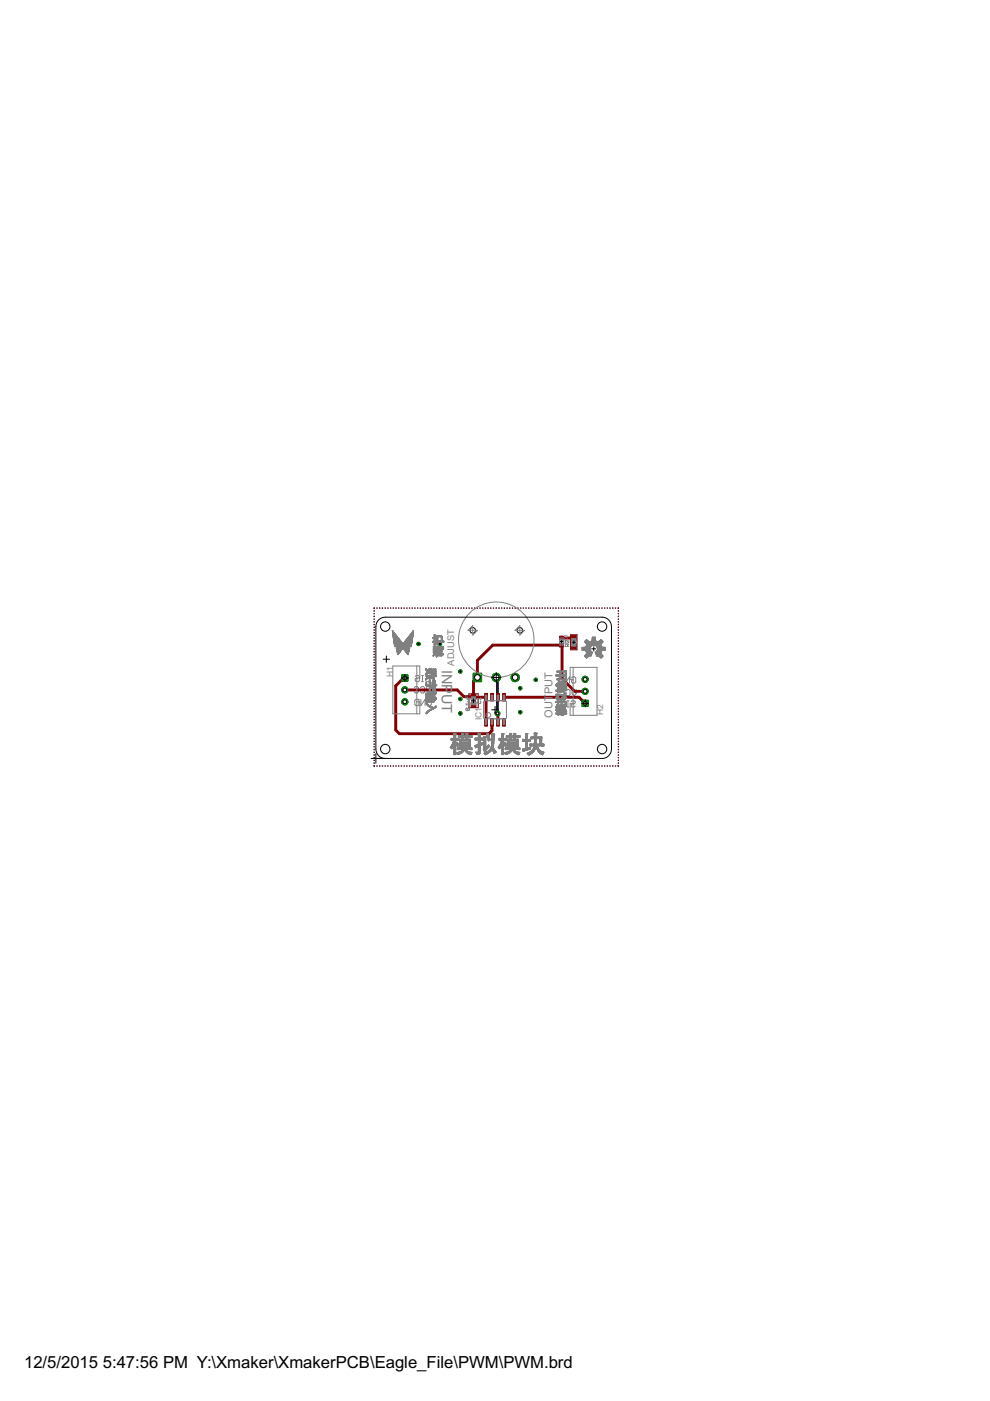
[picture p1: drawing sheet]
<svg xmlns="http://www.w3.org/2000/svg" width="210mm" height="297mm" viewBox="0 0 210 297" stroke-linecap="round" stroke-linejoin="round" font-family="sans-serif">
<defs><g id="words">
<g font-size="4">
<text x="5.1" y="290">12/5/2015</text>
<text x="21.8" y="290">5:47:56 PM Y:\Xmaker\XmakerPCB\Eagle_File\PWM\PWM.brd</text>
</g>
<g font-size="3.4" fill="#808080">
<text x="93.7" y="142" transform="rotate(90 93.7 142)">INP</text>
<text x="93.7" y="147.1" transform="rotate(90 93.7 147.1)">UT</text>
</g>
<g font-size="2.6" fill="#808080">
<text x="117.1" y="147.2" transform="rotate(-90 117.1 147.2)">PUT</text>
<text x="117.1" y="152.1" transform="rotate(-90 117.1 152.1)">OUT</text>
</g>
<text font-size="2.2" fill="#808080" x="96.3" y="141.1" transform="rotate(-90 96.3 141.1)">ADJUST</text>
<g font-size="2" fill="#808080">
<text x="83.3" y="143.5" transform="rotate(-90 83.3 143.5)">H1</text>
<text x="102.1" y="152.6" transform="rotate(-90 102.1 152.6)">IC1</text>
<text x="127.9" y="151.7" transform="rotate(-90 127.9 151.7)">H2</text>
</g>
<g font-size="1.3" fill="#808080">
<text x="120.5" y="137.2" transform="rotate(-90 120.5 137.2)">LED</text>
<text x="120.5" y="135" transform="rotate(-90 120.5 135)">1</text>
</g>
</g></defs>
<g fill="none" stroke="#808080" stroke-width=".21">
<path d="M87.8 145.8l.3-.2h.4l.2 .2v.9l-.2 .2h-.4l-.3-.2M88.1 143.4l.2-.2h.4l.2 .2v.9l-.2 .2h-.4l-.2-.2v-.4h.4M88.2 148.3h.6v1.3h-.6l-.3-.2v-.9zM89.2 145.8l.2-.2h.4l.2 .2v.9l-.2 .2h-.4l-.2-.2M89.2 148.3v1.3l.9-1.3v1.3M89.4 143.2h.4M89.4 144.5h.4M89.6 143.2v1.3M90.2 143.4l.2-.2h.5l.2 .2-.2 .5h-.5l-.2 .2 .2 .4h.5l.2-.2M90.5 145.6v.9l.4 .4 .4-.4v-.9M90.6 148.5l.2-.2h.4l.2 .2v.9l-.2 .2h-.4l-.2-.2v-.5h.4M118.6 143.7l.2-.2h.6v1.3h-.6l-.2-.2z"/>
<path d="M118.7 146.4l.2-.2h.4l.2 .2v.9l-.2 .2h-.4l-.2-.2M118.9 148.8l.2-.2h.4l.3 .2v.9l-.3 .2h-.4l-.2-.2v-.5h.4M119.9 143.5v1.3l.9-1.3v1.3M120 146.4l.2-.2h.4l.3 .2v.9l-.3 .2h-.4l-.2-.2M120.2 148.6h.4M120.2 149.9h.4M120.4 148.6v1.3M121.1 148.8l.2-.2h.4l.3 .2-.3 .4h-.4l-.2 .3 .2 .4h.4l.3-.2M121.2 143.7l.2-.2h.4l.3 .2v.9l-.3 .2h-.4l-.2-.2v-.4h.4M121.3 146.2v.9l.4 .4 .5-.4v-.9"/>
</g>
<g fill="none" stroke="#000080" stroke-width=".25">
<path d="M79.3 129.5v.1M79.3 130.1h.1M79.3 130.6v.1M79.3 131.2v.1M79.3 131.8v.1M79.3 132.4h.1M79.3 132.9v.1M79.3 133.5v.1M79.3 134.1v.1M79.3 134.7h.1M79.3 135.3h.1M79.3 135.8v.1"/>
<path d="M79.3 136.4v.1M79.3 137v.1M79.3 137.6h.1M79.3 138.1v.1M79.3 138.7v.1M79.3 139.3v.1M79.3 139.9h.1M79.4 128.9l-.1 .1M79.9 128.9h.1M80.5 128.9h.1M81 128.9h.1M81.6 128.9h.1"/>
<path d="M82.2 128.9h.1M82.8 128.9h.1M83.4 128.9h.1M83.9 128.9h.1M84.5 128.9h.1M85.1 128.9h.1M85.7 128.9h.1M86.2 128.9h.1M86.8 128.9h.1M87.4 128.9h.1M87.9 128.9h.1M88.5 128.9h.1"/>
<path d="M89.1 128.9h.1M89.7 128.9h.1M90.3 128.9h.1M90.8 128.9h.1M91.4 128.9h.1M92 128.9h.1M92.5 128.9h.1M93.1 128.9h.1M93.7 128.9h.1M94.3 128.9h.1M94.8 128.9h.1M95.4 128.9h.1"/>
<path d="M96 128.9h.1M96.6 128.9h.1M97.1 128.9h.1M97.7 128.9h.1M98.3 128.9h.1M98.9 128.9h.1M99.4 128.9h.1M100 128.9h.1M100.6 128.9h.1M101.2 128.9h.1M101.7 128.9h.1M102.3 128.9h.1"/>
<path d="M102.9 128.9h.1M103.5 128.9h.1M104 128.9h.1M104.6 128.9h.1M105.2 128.9h.1M105.7 128.9h.1M106.3 128.9h.1M106.9 128.9h.1M107.5 128.9h.1M108.1 128.9h.1M108.6 128.9h.1M109.2 128.9h.1"/>
<path d="M109.8 128.9h.1M110.4 128.9h.1M110.9 128.9h.1M111.5 128.9h.1M112.1 128.9h.1M112.6 128.9h.1M113.2 128.9h.1M113.8 128.9h.1M114.4 128.9h.1M115 128.9h.1M115.5 128.9h.1M116.1 128.9h.1"/>
<path d="M116.7 128.9h.1M117.2 128.9h.1M117.8 128.9h.1M118.4 128.9h.1M119 128.9h.1M119.5 128.9h.1M120.1 128.9h.1M120.7 128.9h.1M121.3 128.9h.1M121.8 128.9h.1M122.4 128.9h.1M123 128.9h.1"/>
<path d="M123.6 128.9h.1M124.1 128.9h.1M124.7 128.9h.1M125.3 128.9h.1M125.9 128.9h.1M126.4 128.9h.1M127 128.9h.1M127.6 128.9h.1M128.2 128.9h.1M128.7 128.9h.1M129.3 128.9h.1M129.9 128.9h.1"/>
<path d="M130.5 128.9h.1M131 128.9l.1 .1M131.1 129.5v.1M131.1 130.1h.1M131.1 130.6v.1M131.1 131.2v.1M131.1 131.8v.1M131.1 132.4h.1M131.1 132.9v.1M131.1 133.5v.1M131.1 134.1v.1M131.1 134.7h.1"/>
<path d="M131.1 135.3h.1M131.1 135.8v.1M131.1 136.4v.1M131.1 137v.1M131.1 137.6h.1M131.1 138.1v.1M131.1 138.7v.1M131.1 139.3v.1M131.1 139.9h.1M79.3 140.4v.1M79.3 141v.1M79.3 141.6v.1"/>
<path d="M79.3 142.2h.1M79.3 142.7v.1M79.3 143.3v.1M79.3 143.9v.1M79.3 144.5h.1M79.3 145.1h.1M79.3 145.6v.1M79.3 146.2v.1M79.3 146.8v.1M79.3 147.4h.1M79.3 147.9v.1M79.3 148.5v.1"/>
<path d="M79.3 149.1v.1M79.3 149.7h.1M79.3 150.2v.1M79.3 150.8v.1M79.3 151.4v.1M79.3 152h.1M79.3 152.5v.1M79.3 153.1v.1M79.3 153.7v.1M79.3 154.3h.1M79.3 154.9h.1M79.3 155.4v.1"/>
<path d="M79.3 156v.1M79.3 156.6v.1M79.3 157.2h.1M79.3 157.7v.1M79.3 158.3v.1M79.3 158.9v.1M79.3 159.5h.1M131.1 140.4v.1M131.1 141v.1M131.1 141.6v.1M131.1 142.2h.1M131.1 142.7v.1"/>
<path d="M131.1 143.3v.1M131.1 143.9v.1M131.1 144.5h.1M131.1 145.1h.1M131.1 145.6v.1M131.1 146.2v.1M131.1 146.8v.1M131.1 147.4h.1M131.1 147.9v.1M131.1 148.5v.1M131.1 149.1v.1M131.1 149.7h.1"/>
<path d="M131.1 150.2v.1M131.1 150.8v.1M131.1 151.4v.1M131.1 152h.1M131.1 152.5v.1M131.1 153.1v.1M131.1 153.7v.1M131.1 154.3h.1M131.1 154.9h.1M131.1 155.4v.1M131.1 156v.1M131.1 156.6v.1"/>
<path d="M131.1 157.2h.1M131.1 157.7v.1M131.1 158.3v.1M131.1 158.9v.1M131.1 159.5h.1M79.3 162.3l.1 .1M79.3 160v.1M79.3 160.6v.1M79.3 161.2h.1M79.3 161.8h.1M79.9 162.4h.1M80.5 162.4h.1"/>
<path d="M81 162.4h.1M81.6 162.4h.1M82.2 162.4h.1M82.8 162.4h.1M83.4 162.4h.1M83.9 162.4h.1M84.5 162.4h.1M85.1 162.4h.1M85.7 162.4h.1M86.2 162.4h.1M86.8 162.4h.1M87.4 162.4h.1"/>
<path d="M87.9 162.4h.1M88.5 162.4h.1M89.1 162.4h.1M89.7 162.4h.1M90.3 162.4h.1M90.8 162.4h.1M91.4 162.4h.1M92 162.4h.1M92.5 162.4h.1M93.1 162.4h.1M93.7 162.4h.1M94.3 162.4h.1"/>
<path d="M94.8 162.4h.1M95.4 162.4h.1M96 162.4h.1M96.6 162.4h.1M97.1 162.4h.1M97.7 162.4h.1M98.3 162.4h.1M98.9 162.4h.1M99.4 162.4h.1M100 162.4h.1M100.6 162.4h.1M101.2 162.4h.1"/>
<path d="M101.7 162.4h.1M102.3 162.4h.1M102.9 162.4h.1M103.5 162.4h.1M104 162.4h.1M104.6 162.4h.1M105.2 162.4h.1M105.7 162.4h.1M106.3 162.4h.1M106.9 162.4h.1M107.5 162.4h.1M108.1 162.4h.1"/>
<path d="M108.6 162.4h.1M109.2 162.4h.1M109.8 162.4h.1M110.4 162.4h.1M110.9 162.4h.1M111.5 162.4h.1M112.1 162.4h.1M112.6 162.4h.1M113.2 162.4h.1M113.8 162.4h.1M114.4 162.4h.1M115 162.4h.1"/>
<path d="M115.5 162.4h.1M116.1 162.4h.1M116.7 162.4h.1M117.2 162.4h.1M117.8 162.4h.1M118.4 162.4h.1M119 162.4h.1M119.5 162.4h.1M120.1 162.4h.1M120.7 162.4h.1M121.3 162.4h.1M121.8 162.4h.1"/>
<path d="M122.4 162.4h.1M123 162.4h.1M123.6 162.4h.1M124.1 162.4h.1M124.7 162.4h.1M125.3 162.4h.1M125.9 162.4h.1M126.4 162.4h.1M127 162.4h.1M127.6 162.4h.1M128.2 162.4h.1M128.7 162.4h.1"/>
<path d="M129.3 162.4h.1M129.9 162.4h.1M130.5 162.4h.1M131.1 160v.1M131.1 160.6v.1M131.1 161.2h.1M131.1 161.8h.1M131.1 162.3l-.1 .1"/>
</g>
<path d="M105.2 143.6l.3 .3v7.4" fill="none" stroke="#000080" stroke-width=".61"/>
<path d="M85.2 143.1h1.3v1.3h-1.3z" fill="#008000" stroke="#008000" stroke-width=".21"/>
<circle cx="85.8" cy="143.7" r=".4" fill="#fff" stroke="#000" stroke-width=".21"/>
<circle cx="85.8" cy="146.3" r=".66" fill="#008000" stroke="#008000" stroke-width=".21"/>
<circle cx="85.8" cy="146.3" r=".4" fill="#fff" stroke="#000" stroke-width=".21"/>
<circle cx="85.8" cy="148.8" r=".66" fill="#008000" stroke="#008000" stroke-width=".21"/>
<circle cx="85.8" cy="148.8" r=".4" fill="#fff" stroke="#000" stroke-width=".21"/>
<path d="M123.4 148.5h1.3v1.3h-1.3z" fill="#008000" stroke="#008000" stroke-width=".21"/>
<circle cx="124.1" cy="149.1" r=".4" fill="#fff" stroke="#000" stroke-width=".21"/>
<circle cx="124.1" cy="146.6" r=".66" fill="#008000" stroke="#008000" stroke-width=".21"/>
<circle cx="124.1" cy="146.6" r=".4" fill="#fff" stroke="#000" stroke-width=".21"/>
<circle cx="124.1" cy="144" r=".66" fill="#008000" stroke="#008000" stroke-width=".21"/>
<circle cx="124.1" cy="144" r=".4" fill="#fff" stroke="#000" stroke-width=".21"/>
<path d="M100.3 142.7h1.8v1.8h-1.8z" fill="#008000" stroke="#008000" stroke-width=".21"/>
<circle cx="101.2" cy="143.6" r=".59" fill="#fff" stroke="#000" stroke-width=".21"/>
<circle cx="105.2" cy="143.6" r=".89" fill="#008000" stroke="#008000" stroke-width=".21"/>
<circle cx="105.2" cy="143.6" r=".59" fill="#fff" stroke="#000" stroke-width=".21"/>
<circle cx="109.2" cy="143.6" r=".89" fill="#008000" stroke="#008000" stroke-width=".21"/>
<circle cx="109.2" cy="143.6" r=".59" fill="#fff" stroke="#000" stroke-width=".21"/>
<circle cx="88.7" cy="136.5" r=".36" fill="#008000" stroke="#008000" stroke-width=".21"/>
<circle cx="88.7" cy="136.5" r=".15" fill="#fff" stroke="#000" stroke-width=".21"/>
<circle cx="93.3" cy="136.5" r=".36" fill="#008000" stroke="#008000" stroke-width=".21"/>
<circle cx="93.3" cy="136.5" r=".15" fill="#fff" stroke="#000" stroke-width=".21"/>
<circle cx="97.6" cy="142.4" r=".36" fill="#008000" stroke="#008000" stroke-width=".21"/>
<circle cx="97.6" cy="142.4" r=".15" fill="#fff" stroke="#000" stroke-width=".21"/>
<circle cx="97.6" cy="148.2" r=".36" fill="#008000" stroke="#008000" stroke-width=".21"/>
<circle cx="97.6" cy="148.2" r=".15" fill="#fff" stroke="#000" stroke-width=".21"/>
<circle cx="97.6" cy="151.3" r=".36" fill="#008000" stroke="#008000" stroke-width=".21"/>
<circle cx="97.6" cy="151.3" r=".15" fill="#fff" stroke="#000" stroke-width=".21"/>
<circle cx="110.3" cy="145.9" r=".36" fill="#008000" stroke="#008000" stroke-width=".21"/>
<circle cx="110.3" cy="145.9" r=".15" fill="#fff" stroke="#000" stroke-width=".21"/>
<circle cx="110.3" cy="151" r=".36" fill="#008000" stroke="#008000" stroke-width=".21"/>
<circle cx="110.3" cy="151" r=".15" fill="#fff" stroke="#000" stroke-width=".21"/>
<circle cx="113.6" cy="144.1" r=".36" fill="#008000" stroke="#008000" stroke-width=".21"/>
<circle cx="113.6" cy="144.1" r=".15" fill="#fff" stroke="#000" stroke-width=".21"/>
<circle cx="105.5" cy="151.3" r=".51" fill="#008000" stroke="#008000" stroke-width=".21"/>
<circle cx="105.5" cy="151.3" r=".3" fill="#fff" stroke="#000" stroke-width=".21"/>
<g fill="#800000" stroke="#800000" stroke-width=".21">
<path d="M99.9 147.2h1v1.1h-1z"/>
<path d="M99.9 148.9h1v1.1h-1z"/>
<path d="M102.8 152.3h.6v1.6h-.6z"/>
<path d="M104 152.3h.6v1.6h-.6z"/>
<path d="M105.3 152.3h.6v1.6h-.6z"/>
<path d="M106.6 152.3h.5v1.6h-.5z"/>
<path d="M102.8 147h.6v1.6h-.6z"/>
<path d="M104 147h.6v1.6h-.6z"/>
<path d="M105.3 147h.6v1.6h-.6z"/>
<path d="M106.6 147h.6v1.6h-.6z"/>
<path d="M121.2 136.5h1v1.1h-1z"/>
<path d="M121.2 134.8h1v1.1h-1z"/>
<path d="M118.6 136.4h.8v.8h-.8z"/>
<path d="M118.6 134.9h.8v.8h-.8z"/>
</g>
<path d="M119 135.3h2.7M85.8 146.3h11.1l1.5 1.4h2M85.8 143.7h-.2l-1.7 1.7v9.4l.8 .8h19l.6-.7v-1.8M100.4 147.7l2.7 .1v5.3M105.5 151.3l.1 1.8M106.9 147.8h15.9l1.3 1.3M124.1 146.6h-2.2l-2.7-2.7v-7l-.2-.1h-14.5l-3.3 3.2v3.6l-.8 .9v3.2" fill="none" stroke="#800000" stroke-width=".61"/>
<g fill="none" stroke="#800000" stroke-width=".25">
<path d="M79.3 129.5v.1M79.3 130.1h.1M79.3 130.6v.1M79.3 131.2v.1M79.3 131.8v.1M79.3 132.4h.1M79.3 132.9v.1M79.3 133.5v.1M79.3 134.1v.1M79.3 134.7h.1M79.3 135.3h.1M79.3 135.8v.1"/>
<path d="M79.3 136.4v.1M79.3 137v.1M79.3 137.6h.1M79.3 138.1v.1M79.3 138.7v.1M79.3 139.3v.1M79.3 139.9h.1M79.4 128.9l-.1 .1M79.9 128.9h.1M80.5 128.9h.1M81 128.9h.1M81.6 128.9h.1"/>
<path d="M82.2 128.9h.1M82.8 128.9h.1M83.4 128.9h.1M83.9 128.9h.1M84.5 128.9h.1M85.1 128.9h.1M85.7 128.9h.1M86.2 128.9h.1M86.8 128.9h.1M87.4 128.9h.1M87.9 128.9h.1M88.5 128.9h.1"/>
<path d="M89.1 128.9h.1M89.7 128.9h.1M90.3 128.9h.1M90.8 128.9h.1M91.4 128.9h.1M92 128.9h.1M92.5 128.9h.1M93.1 128.9h.1M93.7 128.9h.1M94.3 128.9h.1M94.8 128.9h.1M95.4 128.9h.1"/>
<path d="M96 128.9h.1M96.6 128.9h.1M97.1 128.9h.1M97.7 128.9h.1M98.3 128.9h.1M98.9 128.9h.1M99.4 128.9h.1M100 128.9h.1M100.6 128.9h.1M101.2 128.9h.1M101.7 128.9h.1M102.3 128.9h.1"/>
<path d="M102.9 128.9h.1M103.5 128.9h.1M104 128.9h.1M104.6 128.9h.1M105.2 128.9h.1M105.7 128.9h.1M106.3 128.9h.1M106.9 128.9h.1M107.5 128.9h.1M108.1 128.9h.1M108.6 128.9h.1M109.2 128.9h.1"/>
<path d="M109.8 128.9h.1M110.4 128.9h.1M110.9 128.9h.1M111.5 128.9h.1M112.1 128.9h.1M112.6 128.9h.1M113.2 128.9h.1M113.8 128.9h.1M114.4 128.9h.1M115 128.9h.1M115.5 128.9h.1M116.1 128.9h.1"/>
<path d="M116.7 128.9h.1M117.2 128.9h.1M117.8 128.9h.1M118.4 128.9h.1M119 128.9h.1M119.5 128.9h.1M120.1 128.9h.1M120.7 128.9h.1M121.3 128.9h.1M121.8 128.9h.1M122.4 128.9h.1M123 128.9h.1"/>
<path d="M123.6 128.9h.1M124.1 128.9h.1M124.7 128.9h.1M125.3 128.9h.1M125.9 128.9h.1M126.4 128.9h.1M127 128.9h.1M127.6 128.9h.1M128.2 128.9h.1M128.7 128.9h.1M129.3 128.9h.1M129.9 128.9h.1"/>
<path d="M130.5 128.9h.1M131 128.9l.1 .1M131.1 129.5v.1M131.1 130.1h.1M131.1 130.6v.1M131.1 131.2v.1M131.1 131.8v.1M131.1 132.4h.1M131.1 132.9v.1M131.1 133.5v.1M131.1 134.1v.1M131.1 134.7h.1"/>
<path d="M131.1 135.3h.1M131.1 135.8v.1M131.1 136.4v.1M131.1 137v.1M131.1 137.6h.1M131.1 138.1v.1M131.1 138.7v.1M131.1 139.3v.1M131.1 139.9h.1M79.3 140.4v.1M79.3 141v.1M79.3 141.6v.1"/>
<path d="M79.3 142.2h.1M79.3 142.7v.1M79.3 143.3v.1M79.3 143.9v.1M79.3 144.5h.1M79.3 145.1h.1M79.3 145.6v.1M79.3 146.2v.1M79.3 146.8v.1M79.3 147.4h.1M79.3 147.9v.1M79.3 148.5v.1"/>
<path d="M79.3 149.1v.1M79.3 149.7h.1M79.3 150.2v.1M79.3 150.8v.1M79.3 151.4v.1M79.3 152h.1M79.3 152.5v.1M79.3 153.1v.1M79.3 153.7v.1M79.3 154.3h.1M79.3 154.9h.1M79.3 155.4v.1"/>
<path d="M79.3 156v.1M79.3 156.6v.1M79.3 157.2h.1M79.3 157.7v.1M79.3 158.3v.1M79.3 158.9v.1M79.3 159.5h.1M104.2 154.8l-.3 .2v.3l.6-.5M131.1 140.4v.1M131.1 141v.1M131.1 141.6v.1M131.1 142.2h.1"/>
<path d="M131.1 142.7v.1M131.1 143.3v.1M131.1 143.9v.1M131.1 144.5h.1M131.1 145.1h.1M131.1 145.6v.1M131.1 146.2v.1M131.1 146.8v.1M131.1 147.4h.1M131.1 147.9v.1M131.1 148.5v.1M131.1 149.1v.1"/>
<path d="M131.1 149.7h.1M131.1 150.2v.1M131.1 150.8v.1M131.1 151.4v.1M131.1 152h.1M131.1 152.5v.1M131.1 153.1v.1M131.1 153.7v.1M131.1 154.3h.1M131.1 154.9h.1M131.1 155.4v.1M131.1 156v.1"/>
<path d="M131.1 156.6v.1M131.1 157.2h.1M131.1 157.7v.1M131.1 158.3v.1M131.1 158.9v.1M131.1 159.5h.1M79.3 162.3l.1 .1M79.3 160v.1M79.3 160.6v.1M79.3 161.2h.1M79.3 161.8h.1M79.9 162.4h.1"/>
<path d="M80.5 162.4h.1M81 162.4h.1M81.6 162.4h.1M82.2 162.4h.1M82.8 162.4h.1M83.4 162.4h.1M83.9 162.4h.1M84.5 162.4h.1M85.1 162.4h.1M85.7 162.4h.1M86.2 162.4h.1M86.8 162.4h.1"/>
<path d="M87.4 162.4h.1M87.9 162.4h.1M88.5 162.4h.1M89.1 162.4h.1M89.7 162.4h.1M90.3 162.4h.1M90.8 162.4h.1M91.4 162.4h.1M92 162.4h.1M92.5 162.4h.1M93.1 162.4h.1M93.7 162.4h.1"/>
<path d="M94.3 162.4h.1M94.8 162.4h.1M95.4 162.4h.1M96 162.4h.1M96.6 162.4h.1M97.1 162.4h.1M97.7 162.4h.1M98.3 162.4h.1M98.9 162.4h.1M99.4 162.4h.1M100 162.4h.1M100.6 162.4h.1"/>
<path d="M101.2 162.4h.1M101.7 162.4h.1M102.3 162.4h.1M102.9 162.4h.1M103.5 162.4h.1M104 162.4h.1M104.6 162.4h.1M105.2 162.4h.1M105.7 162.4h.1M106.3 162.4h.1M106.9 162.4h.1M107.5 162.4h.1"/>
<path d="M108.1 162.4h.1M108.6 162.4h.1M109.2 162.4h.1M109.8 162.4h.1M110.4 162.4h.1M110.9 162.4h.1M111.5 162.4h.1M112.1 162.4h.1M112.6 162.4h.1M113.2 162.4h.1M113.8 162.4h.1M114.4 162.4h.1"/>
<path d="M115 162.4h.1M115.5 162.4h.1M116.1 162.4h.1M116.7 162.4h.1M117.2 162.4h.1M117.8 162.4h.1M118.4 162.4h.1M119 162.4h.1M119.5 162.4h.1M120.1 162.4h.1M120.7 162.4h.1M121.3 162.4h.1"/>
<path d="M121.8 162.4h.1M122.4 162.4h.1M123 162.4h.1M123.6 162.4h.1M124.1 162.4h.1M124.7 162.4h.1M125.3 162.4h.1M125.9 162.4h.1M126.4 162.4h.1M127 162.4h.1M127.6 162.4h.1M128.2 162.4h.1"/>
<path d="M128.7 162.4h.1M129.3 162.4h.1M129.9 162.4h.1M130.5 162.4h.1M131.1 160v.1M131.1 160.6v.1M131.1 161.2h.1M131.1 161.8h.1M131.1 162.3l-.1 .1"/>
</g>
<path d="M85.2 143.1h1.3v1.3h-1.3z" fill="#008000" stroke="#008000" stroke-width=".21"/>
<circle cx="85.8" cy="143.7" r=".4" fill="#fff" stroke="#000" stroke-width=".21"/>
<circle cx="85.8" cy="146.3" r=".66" fill="#008000" stroke="#008000" stroke-width=".21"/>
<circle cx="85.8" cy="146.3" r=".4" fill="#fff" stroke="#000" stroke-width=".21"/>
<circle cx="85.8" cy="148.8" r=".66" fill="#008000" stroke="#008000" stroke-width=".21"/>
<circle cx="85.8" cy="148.8" r=".4" fill="#fff" stroke="#000" stroke-width=".21"/>
<path d="M123.4 148.5h1.3v1.3h-1.3z" fill="#008000" stroke="#008000" stroke-width=".21"/>
<circle cx="124.1" cy="149.1" r=".4" fill="#fff" stroke="#000" stroke-width=".21"/>
<circle cx="124.1" cy="146.6" r=".66" fill="#008000" stroke="#008000" stroke-width=".21"/>
<circle cx="124.1" cy="146.6" r=".4" fill="#fff" stroke="#000" stroke-width=".21"/>
<circle cx="124.1" cy="144" r=".66" fill="#008000" stroke="#008000" stroke-width=".21"/>
<circle cx="124.1" cy="144" r=".4" fill="#fff" stroke="#000" stroke-width=".21"/>
<path d="M100.3 142.7h1.8v1.8h-1.8z" fill="#008000" stroke="#008000" stroke-width=".21"/>
<circle cx="101.2" cy="143.6" r=".59" fill="#fff" stroke="#000" stroke-width=".21"/>
<circle cx="105.2" cy="143.6" r=".89" fill="#008000" stroke="#008000" stroke-width=".21"/>
<circle cx="105.2" cy="143.6" r=".59" fill="#fff" stroke="#000" stroke-width=".21"/>
<circle cx="109.2" cy="143.6" r=".89" fill="#008000" stroke="#008000" stroke-width=".21"/>
<circle cx="109.2" cy="143.6" r=".59" fill="#fff" stroke="#000" stroke-width=".21"/>
<circle cx="88.7" cy="136.5" r=".36" fill="#008000" stroke="#008000" stroke-width=".21"/>
<circle cx="88.7" cy="136.5" r=".15" fill="#fff" stroke="#000" stroke-width=".21"/>
<circle cx="93.3" cy="136.5" r=".36" fill="#008000" stroke="#008000" stroke-width=".21"/>
<circle cx="93.3" cy="136.5" r=".15" fill="#fff" stroke="#000" stroke-width=".21"/>
<circle cx="97.6" cy="142.4" r=".36" fill="#008000" stroke="#008000" stroke-width=".21"/>
<circle cx="97.6" cy="142.4" r=".15" fill="#fff" stroke="#000" stroke-width=".21"/>
<circle cx="97.6" cy="148.2" r=".36" fill="#008000" stroke="#008000" stroke-width=".21"/>
<circle cx="97.6" cy="148.2" r=".15" fill="#fff" stroke="#000" stroke-width=".21"/>
<circle cx="97.6" cy="151.3" r=".36" fill="#008000" stroke="#008000" stroke-width=".21"/>
<circle cx="97.6" cy="151.3" r=".15" fill="#fff" stroke="#000" stroke-width=".21"/>
<circle cx="110.3" cy="145.9" r=".36" fill="#008000" stroke="#008000" stroke-width=".21"/>
<circle cx="110.3" cy="145.9" r=".15" fill="#fff" stroke="#000" stroke-width=".21"/>
<circle cx="110.3" cy="151" r=".36" fill="#008000" stroke="#008000" stroke-width=".21"/>
<circle cx="110.3" cy="151" r=".15" fill="#fff" stroke="#000" stroke-width=".21"/>
<circle cx="113.6" cy="144.1" r=".36" fill="#008000" stroke="#008000" stroke-width=".21"/>
<circle cx="113.6" cy="144.1" r=".15" fill="#fff" stroke="#000" stroke-width=".21"/>
<circle cx="105.5" cy="151.3" r=".51" fill="#008000" stroke="#008000" stroke-width=".21"/>
<circle cx="105.5" cy="151.3" r=".3" fill="#fff" stroke="#000" stroke-width=".21"/>
<path d="M121 134.6h1.3v3.2h-1.3zM99.4 147.1h2v3h-2z" fill="none" stroke="#800000" stroke-width=".21"/>
<g fill="#808080" stroke="#808080" stroke-width=".21">
<path d="M120.1 151.2l.1 .2z"/>
<path d="M120.1 146.3l.1 .1z"/>
<path d="M120.1 145.8l.1 .2z"/>
<path d="M120.1 151.2v.2z"/>
<path d="M120.1 150.8v.2z"/>
<path d="M120.1 146.3v.1z"/>
<path d="M120.1 145.8v.2z"/>
<path d="M120.1 145.4v.3z"/>
<path d="M120.1 144.7v.4z"/>
<path d="M120.1 150.7v.3z"/>
<path d="M120.1 149.4v.2z"/>
<path d="M120.1 148.9v.3z"/>
<path d="M120.1 147.9v.2z"/>
<path d="M120.1 142.2v.2z"/>
<path d="M120 151.2l.1 .2z"/>
<path d="M120 150.7l.1 .3z"/>
<path d="M120 149.4l.1 .2z"/>
<path d="M120 148.8l.1 .4z"/>
<path d="M120 147.9l.1 .2z"/>
<path d="M120 146.3l.1 .1z"/>
<path d="M120 145.8l.1 .2z"/>
<path d="M120 145.4l.1 .3z"/>
<path d="M120 144.7l.1 .4z"/>
<path d="M120 142.2l.1 .2z"/>
<path d="M120 150.6l.1 .4z"/>
<path d="M120 149.4l.1 .3z"/>
<path d="M120 147.8l.1 .3z"/>
<path d="M120 147l.1 .1z"/>
<path d="M120 151.2v.2z"/>
<path d="M120 150.6v.4z"/>
<path d="M120 149.4v.3z"/>
<path d="M120 148.8v.4z"/>
<path d="M120 147.8v.3z"/>
<path d="M120 146.9v.2z"/>
<path d="M120 146.3v.1z"/>
<path d="M120 145.8v.2z"/>
<path d="M120 145.4v.3z"/>
<path d="M120 144.7v.4z"/>
<path d="M120 142.2v2z"/>
<path d="M120 150.5v.5z"/>
<path d="M120 149.4v.4z"/>
<path d="M120 145.3v.4z"/>
<path d="M120 150.5v.4z"/>
<path d="M120 149.3v.5z"/>
<path d="M120 148.8v.5z"/>
<path d="M120 147.7v.4z"/>
<path d="M120 146.9v.3z"/>
<path d="M120 145.3v.2z"/>
<path d="M120 144.6v.5z"/>
<path d="M119.9 151.2l.1 .2z"/>
<path d="M119.9 150.4l.1 .5z"/>
<path d="M119.9 149.4l.1 .5z"/>
<path d="M119.9 148.8l.1 .4z"/>
<path d="M119.9 147.7l.1 .3z"/>
<path d="M119.9 146.9l.1 .3z"/>
<path d="M119.9 146.3l.1 .1z"/>
<path d="M119.9 145.8l.1 .2z"/>
<path d="M119.9 145.3l.1 .2z"/>
<path d="M119.9 144.6l.1 .2z"/>
<path d="M119.9 142.2l.1 2z"/>
<path d="M119.9 151.2v.2z"/>
<path d="M119.9 150.4v.4z"/>
<path d="M119.9 149.5v.4z"/>
<path d="M119.9 148.8v.2z"/>
<path d="M119.9 147.7v.3z"/>
<path d="M119.9 147v.2z"/>
<path d="M119.9 146.3v.1z"/>
<path d="M119.9 145.8v.2z"/>
<path d="M119.9 145.3v.2z"/>
<path d="M119.9 144.6v.2z"/>
<path d="M119.9 142.2v2z"/>
<path d="M119.9 150.4v.3z"/>
<path d="M119.9 149.6v.3z"/>
<path d="M119.8 151.2l.1 .2z"/>
<path d="M119.8 150.3l.1 .3z"/>
<path d="M119.8 149.7l.1 .3z"/>
<path d="M119.8 148.8l.1 .1z"/>
<path d="M119.8 147.6l.1 .3z"/>
<path d="M119.8 147l.1 .2z"/>
<path d="M119.8 146.3l.1 .1z"/>
<path d="M119.8 145.8l.1 .2z"/>
<path d="M119.8 145.3l.1 .2z"/>
<path d="M119.8 144.6l.1 .2z"/>
<path d="M119.8 142.2l.1 2z"/>
<path d="M119.8 144l.1 .2z"/>
<path d="M119.8 143.1l.1 .2z"/>
<path d="M119.8 142.2l.1 .2z"/>
<path d="M119.8 151.2v.2z"/>
<path d="M119.8 150.3v.3z"/>
<path d="M119.8 149.8v.2z"/>
<path d="M119.8 148.8v.1z"/>
<path d="M119.8 147.6v.3z"/>
<path d="M119.8 147v.2z"/>
<path d="M119.8 146.3v.1z"/>
<path d="M119.8 145.8v.2z"/>
<path d="M119.8 145.3v.2z"/>
<path d="M119.8 144.6v.2z"/>
<path d="M119.8 144v.2z"/>
<path d="M119.8 143.1v.2z"/>
<path d="M119.8 142.2v.2z"/>
<path d="M119.8 150.3v.2z"/>
<path d="M119.8 147.6v.2z"/>
<path d="M119.8 147.1v.2z"/>
<path d="M119.7 151.2l.1 .2z"/>
<path d="M119.7 150.3l.1 .2z"/>
<path d="M119.7 149.9l.1 .2z"/>
<path d="M119.7 148.8l.1 .1z"/>
<path d="M119.7 148.3l.1 .1z"/>
<path d="M119.7 147.5l.1 .3z"/>
<path d="M119.7 147.1l.1 .2z"/>
<path d="M119.7 146.3l.1 .1z"/>
<path d="M119.7 145.8l.1 .2z"/>
<path d="M119.7 145.3l.1 .2z"/>
<path d="M119.7 144.6l.1 .2z"/>
<path d="M119.7 144l.1 .2z"/>
<path d="M119.7 143.1l.1 .2z"/>
<path d="M119.7 142.2l.1 .2z"/>
<path d="M119.7 150.2l.1 .2z"/>
<path d="M119.7 151.2v.2z"/>
<path d="M119.7 150.2v.2z"/>
<path d="M119.7 149.9v.2z"/>
<path d="M119.7 148.8v.1z"/>
<path d="M119.7 148.2v.2z"/>
<path d="M119.7 147.5v.3z"/>
<path d="M119.7 147.1v.2z"/>
<path d="M119.7 146.3v.1z"/>
<path d="M119.7 145.8v.2z"/>
<path d="M119.7 145.3v.2z"/>
<path d="M119.7 144.6v.2z"/>
<path d="M119.7 144v.2z"/>
<path d="M119.7 143.1v.2z"/>
<path d="M119.7 142.2v.2z"/>
<path d="M119.7 149.9v.3z"/>
<path d="M119.7 147.5v.2z"/>
<path d="M119.7 146.6v.2z"/>
<path d="M119.6 151.2l.1 .2z"/>
<path d="M119.6 150.2l.1 .2z"/>
<path d="M119.6 150l.1 .1z"/>
<path d="M119.6 148.8l.1 .1z"/>
<path d="M119.6 148.2l.1 .2z"/>
<path d="M119.6 147.4l.1 .3z"/>
<path d="M119.6 147.2l.1 .2z"/>
<path d="M119.6 146.3l.1 .5z"/>
<path d="M119.6 145.8l.1 .2z"/>
<path d="M119.6 145.3l.1 .2z"/>
<path d="M119.6 144.9l.1 .2z"/>
<path d="M119.6 144.6l.1 .2z"/>
<path d="M119.6 144l.1 .2z"/>
<path d="M119.6 143.1l.1 .2z"/>
<path d="M119.6 142.2l.1 .2z"/>
<path d="M119.6 150l.1 .3z"/>
<path d="M119.6 148.1l.1 .3z"/>
<path d="M119.6 151.2v.2z"/>
<path d="M119.6 150v.3z"/>
<path d="M119.6 148.8v.1z"/>
<path d="M119.6 148.1v.3z"/>
<path d="M119.6 147.4v.3z"/>
<path d="M119.6 147.2v.2z"/>
<path d="M119.6 146.1v.7z"/>
<path d="M119.6 145.8v.2z"/>
<path d="M119.6 145.3v.2z"/>
<path d="M119.6 144.9v.2z"/>
<path d="M119.6 144.6v.2z"/>
<path d="M119.6 144v.2z"/>
<path d="M119.6 143.1v.2z"/>
<path d="M119.6 142.2v.2z"/>
<path d="M119.6 149.4v1.6z"/>
<path d="M119.6 147.2v.4z"/>
<path d="M119.6 146v.8z"/>
<path d="M119.6 145.3v.7z"/>
<path d="M119.5 151.2l.1 .2z"/>
<path d="M119.5 149.4l.1 1.6z"/>
<path d="M119.5 148.8l.1 .1z"/>
<path d="M119.5 148.1l.1 .3z"/>
<path d="M119.5 147.2l.1 .4z"/>
<path d="M119.5 146l.1 .8z"/>
<path d="M119.5 145.3l.1 .7z"/>
<path d="M119.5 144.9l.1 .2z"/>
<path d="M119.5 144.6l.1 .2z"/>
<path d="M119.5 144l.1 .2z"/>
<path d="M119.5 143.1l.1 .2z"/>
<path d="M119.5 142.2l.1 .2z"/>
<path d="M119.5 151.2v.2z"/>
<path d="M119.5 149.4v1.6z"/>
<path d="M119.5 148.8v.1z"/>
<path d="M119.5 148v.4z"/>
<path d="M119.5 147.3v.3z"/>
<path d="M119.5 146v.7z"/>
<path d="M119.5 145.3v.7z"/>
<path d="M119.5 144.9v.2z"/>
<path d="M119.5 144.6v.2z"/>
<path d="M119.5 144v.2z"/>
<path d="M119.5 143.1v.2z"/>
<path d="M119.5 142.2v.2z"/>
<path d="M119.5 146v.5z"/>
<path d="M119.5 146v.4z"/>
<path d="M119.4 151.2l.1 .2z"/>
<path d="M119.4 149.4l.1 1.6z"/>
<path d="M119.4 148.8l.1 .1z"/>
<path d="M119.4 148l.1 .4z"/>
<path d="M119.4 147.3l.1 .3z"/>
<path d="M119.4 146.3l.1 .1z"/>
<path d="M119.4 146l.1 .2z"/>
<path d="M119.4 145.8l.1 .2z"/>
<path d="M119.4 145.3l.1 .2z"/>
<path d="M119.4 144.9l.1 .2z"/>
<path d="M119.4 144.6l.1 .2z"/>
<path d="M119.4 144l.1 .2z"/>
<path d="M119.4 143.1l.1 .2z"/>
<path d="M119.4 142.2l.1 .2z"/>
<path d="M119.4 151.2v.2z"/>
<path d="M119.4 150.1v.2z"/>
<path d="M119.4 148.8v.1z"/>
<path d="M119.4 148.2v.2z"/>
<path d="M119.4 148v.2z"/>
<path d="M119.4 147.3v.3z"/>
<path d="M119.4 146.3v.1z"/>
<path d="M119.4 145.8v.2z"/>
<path d="M119.4 145.3v.2z"/>
<path d="M119.4 144.9v.2z"/>
<path d="M119.4 144.6v.2z"/>
<path d="M119.4 144v.2z"/>
<path d="M119.4 143.1v.2z"/>
<path d="M119.4 142.2v.2z"/>
<path d="M119.4 147.9v.2z"/>
<path d="M119.4 147.3v.2z"/>
<path d="M119.3 151.6l.1 .1z"/>
<path d="M119.3 151.2l.1 .2z"/>
<path d="M119.3 150.1l.1 .2z"/>
<path d="M119.3 148.8l.1 .1z"/>
<path d="M119.3 148.2l.1 .2z"/>
<path d="M119.3 147.9l.1 .2z"/>
<path d="M119.3 147.3l.1 .2z"/>
<path d="M119.3 146.3l.1 .1z"/>
<path d="M119.3 145.8l.1 .2z"/>
<path d="M119.3 145.3l.1 .2z"/>
<path d="M119.3 144.9l.1 .2z"/>
<path d="M119.3 144.6l.1 .2z"/>
<path d="M119.3 144l.1 .2z"/>
<path d="M119.3 143.1l.1 .2z"/>
<path d="M119.3 142.2l.1 .2z"/>
<path d="M119.3 151.5l.1 .2z"/>
<path d="M119.3 147.8l.1 .3z"/>
<path d="M119.3 151.6v.1z"/>
<path d="M119.3 151.2v.2z"/>
<path d="M119.3 150.1v.1z"/>
<path d="M119.3 148.8v.1z"/>
<path d="M119.3 148.2v.2z"/>
<path d="M119.3 147.8v.2z"/>
<path d="M119.3 147.3v.2z"/>
<path d="M119.3 146.3v.1z"/>
<path d="M119.3 145.8v.2z"/>
<path d="M119.3 145.3v.2z"/>
<path d="M119.3 144.9v.2z"/>
<path d="M119.3 144.6v.2z"/>
<path d="M119.3 144v.2z"/>
<path d="M119.3 143.1v.2z"/>
<path d="M119.3 142.2v.2z"/>
<path d="M119.3 151.5v.2z"/>
<path d="M119.3 150.6v.2z"/>
<path d="M119.3 149.5v.2z"/>
<path d="M119.2 151.5l.1 .2z"/>
<path d="M119.2 151.2l.1 .2z"/>
<path d="M119.2 150.6l.1 .2z"/>
<path d="M119.2 150.1l.1 .1z"/>
<path d="M119.2 149.5l.1 .2z"/>
<path d="M119.2 148.8l.1 .1z"/>
<path d="M119.2 148.2l.1 .2z"/>
<path d="M119.2 147.8l.1 .2z"/>
<path d="M119.2 147.3l.1 .2z"/>
<path d="M119.2 146.3l.1 .1z"/>
<path d="M119.2 145.8l.1 .2z"/>
<path d="M119.2 145.3l.1 .2z"/>
<path d="M119.2 144.9l.1 .2z"/>
<path d="M119.2 144.6l.1 .2z"/>
<path d="M119.2 144l.1 .2z"/>
<path d="M119.2 143.1l.1 .2z"/>
<path d="M119.2 142.2l.1 .2z"/>
<path d="M119.2 149.5l.1 1.3z"/>
<path d="M119.2 145.3l.1 .7z"/>
<path d="M119.2 151.5v.2z"/>
<path d="M119.2 151.2v.2z"/>
<path d="M119.2 149.5v1.3z"/>
<path d="M119.2 149.1v.2z"/>
<path d="M119.2 148.8v.1z"/>
<path d="M119.2 148.2v.2z"/>
<path d="M119.2 147.8v.1z"/>
<path d="M119.2 147.3v.2z"/>
<path d="M119.2 146.3v.1z"/>
<path d="M119.2 145.3v.7z"/>
<path d="M119.2 144.9v.2z"/>
<path d="M119.2 144.6v.2z"/>
<path d="M119.2 144v.2z"/>
<path d="M119.2 143.1v.2z"/>
<path d="M119.2 142.2v.2z"/>
<path d="M119.1 151.5l.1 .2z"/>
<path d="M119.1 151.2l.1 .2z"/>
<path d="M119.1 149.5l.1 1.3z"/>
<path d="M119.1 149l.1 .2z"/>
<path d="M119.1 148.8l.1 .1z"/>
<path d="M119.1 148.2l.1 .2z"/>
<path d="M119.1 147.3l.1 .1z"/>
<path d="M119.1 146.3l.1 .1z"/>
<path d="M119.1 145.3l.1 .7z"/>
<path d="M119.1 144.9l.1 .2z"/>
<path d="M119.1 144.6l.1 .2z"/>
<path d="M119.1 144l.1 .2z"/>
<path d="M119.1 143.1l.1 .2z"/>
<path d="M119.1 142.2l.1 .2z"/>
<path d="M119.1 151.5l.1 .1z"/>
<path d="M119.1 149l.1 .3z"/>
<path d="M119.1 151.5v.1z"/>
<path d="M119.1 151.2v.2z"/>
<path d="M119.1 149.5v1.3z"/>
<path d="M119.1 148.8v.5z"/>
<path d="M119.1 148.2v.2z"/>
<path d="M119.1 147.3v.2z"/>
<path d="M119.1 146v.8z"/>
<path d="M119.1 145.3v.7z"/>
<path d="M119.1 144.9v.2z"/>
<path d="M119.1 144.6v.2z"/>
<path d="M119.1 143.1v.2z"/>
<path d="M119.1 151.4v.2z"/>
<path d="M119.1 145.8v.2z"/>
<path d="M119.1 145.3v.2z"/>
<path d="M119.1 150.9v.1z"/>
<path d="M119.1 150.6v.2z"/>
<path d="M119.1 149.5v.2z"/>
<path d="M119.1 148.7v.6z"/>
<path d="M119 151.4l.1 .2z"/>
<path d="M119 151.2l.1 .2z"/>
<path d="M119 150.9l.1 .1z"/>
<path d="M119 150.6l.1 .2z"/>
<path d="M119 149.5l.1 .2z"/>
<path d="M119 148.7l.1 .5z"/>
<path d="M119 148.2l.1 .2z"/>
<path d="M119 147.3l.1 .1z"/>
<path d="M119 146l.1 .8z"/>
<path d="M119 145.8l.1 .2z"/>
<path d="M119 145.3l.1 .2z"/>
<path d="M119 144.9l.1 .2z"/>
<path d="M119 144.6l.1 .2z"/>
<path d="M119 143.1l.1 .2z"/>
<path d="M119 151.4v.2z"/>
<path d="M119 151.2v.2z"/>
<path d="M119 150.8v.2z"/>
<path d="M119 150.6v.2z"/>
<path d="M119 149.5v.2z"/>
<path d="M119 148.6v.5z"/>
<path d="M119 148.2v.2z"/>
<path d="M119 147.3v.1z"/>
<path d="M119 146v.8z"/>
<path d="M119 145.8v.2z"/>
<path d="M119 145.3v.2z"/>
<path d="M119 144.9v.2z"/>
<path d="M119 144.6v.2z"/>
<path d="M119 143.1v.2z"/>
<path d="M119 150.9v.2z"/>
<path d="M119 148.5v.6z"/>
<path d="M119 148.5v.5z"/>
<path d="M119 147.2v.2z"/>
<path d="M119 146.6v.2z"/>
<path d="M119 146.3v.1z"/>
<path d="M119 142.3v.2z"/>
<path d="M118.9 151.4l.1 .2z"/>
<path d="M118.9 151.2l.1 .2z"/>
<path d="M118.9 150.9l.1 .2z"/>
<path d="M118.9 150.6l.1 .2z"/>
<path d="M118.9 149.5l.1 .2z"/>
<path d="M118.9 148.5l.1 .4z"/>
<path d="M118.9 148.2l.1 .2z"/>
<path d="M118.9 147.2l.1 .2z"/>
<path d="M118.9 146.6l.1 .2z"/>
<path d="M118.9 146.3l.1 .1z"/>
<path d="M118.9 145.8l.1 .2z"/>
<path d="M118.9 145.3l.1 .2z"/>
<path d="M118.9 144.9l.1 .2z"/>
<path d="M118.9 144.6l.1 .2z"/>
<path d="M118.9 143.1l.1 .2z"/>
<path d="M118.9 142.3l.1 .2z"/>
<path d="M118.9 151.4v.2z"/>
<path d="M118.9 151.2v.2z"/>
<path d="M118.9 150.9v.2z"/>
<path d="M118.9 150.6v.2z"/>
<path d="M118.9 149.5v.2z"/>
<path d="M118.9 148.5v.4z"/>
<path d="M118.9 148.2v.2z"/>
<path d="M118.9 147.2v.2z"/>
<path d="M118.9 146.6v.2z"/>
<path d="M118.9 146.3v.1z"/>
<path d="M118.9 145.8v.2z"/>
<path d="M118.9 145.3v.2z"/>
<path d="M118.9 144.9v.2z"/>
<path d="M118.9 144.6v.2z"/>
<path d="M118.9 143.1v.2z"/>
<path d="M118.9 142.3v.2z"/>
<path d="M118.9 149.5v1.3z"/>
<path d="M118.9 148.8v.1z"/>
<path d="M118.9 148.5v.3z"/>
<path d="M118.9 145.3v.7z"/>
<path d="M118.9 142.3v1.8z"/>
<path d="M118.9 151.2v.3z"/>
<path d="M118.9 151v.2z"/>
<path d="M118.9 148.5v.2z"/>
<path d="M118.8 151l.1 .5z"/>
<path d="M118.8 149.5l.1 1.3z"/>
<path d="M118.8 148.8l.1 .1z"/>
<path d="M118.8 148.5l.1 .1z"/>
<path d="M118.8 148.2l.1 .2z"/>
<path d="M118.8 147.2l.1 .2z"/>
<path d="M118.8 146.6l.1 .1z"/>
<path d="M118.8 146.3l.1 .1z"/>
<path d="M118.8 145.3l.1 .7z"/>
<path d="M118.8 144.9l.1 .2z"/>
<path d="M118.8 144.6l.1 .2z"/>
<path d="M118.8 142.3l.1 1.8z"/>
<path d="M118.8 151v.5z"/>
<path d="M118.8 149.5v1.3z"/>
<path d="M118.8 148.8v.1z"/>
<path d="M118.8 148.2v.2z"/>
<path d="M118.8 147.2v.2z"/>
<path d="M118.8 146.6v.1z"/>
<path d="M118.8 146.3v.1z"/>
<path d="M118.8 145.3v.7z"/>
<path d="M118.8 144.6v.2z"/>
<path d="M118.8 142.3v1.8z"/>
<path d="M118.7 151.2l.1 .3z"/>
<path d="M118.7 151l.1 .2z"/>
<path d="M118.7 149.5l.1 1.3z"/>
<path d="M118.7 148.8l.1 .1z"/>
<path d="M118.7 148.2l.1 .2z"/>
<path d="M118.7 147.2l.1 .2z"/>
<path d="M118.7 146.6l.1 .1z"/>
<path d="M118.7 146.3l.1 .1z"/>
<path d="M118.7 145.3l.1 .7z"/>
<path d="M118.7 144.6l.1 .2z"/>
<path d="M118.7 142.3l.1 1.8z"/>
<path d="M118.7 150.6l.1 .2z"/>
<path d="M118.7 149.5l.1 .2z"/>
<path d="M118.7 146.5l.1 .2z"/>
<path d="M118.7 151.2v.3z"/>
<path d="M118.7 150.6v.2z"/>
<path d="M118.7 149.5v.2z"/>
<path d="M118.7 148.8v.1z"/>
<path d="M118.7 148.2v.2z"/>
<path d="M118.7 147.2v.2z"/>
<path d="M118.7 146.5v.2z"/>
<path d="M118.7 146.3v.1z"/>
<path d="M118.7 144.6v.2z"/>
<path d="M118.7 143.9v.2z"/>
<path d="M118.7 143.1v.2z"/>
<path d="M118.7 142.3v.2z"/>
<path d="M118.6 151.2l.1 .2z"/>
<path d="M118.6 150.6l.1 .2z"/>
<path d="M118.6 149.5l.1 .2z"/>
<path d="M118.6 148.8l.1 .1z"/>
<path d="M118.6 148.2l.1 .2z"/>
<path d="M118.6 147.2l.1 .2z"/>
<path d="M118.6 146.5l.1 .2z"/>
<path d="M118.6 146.3l.1 .1z"/>
<path d="M118.6 143.9l.1 .2z"/>
<path d="M118.6 143.1l.1 .2z"/>
<path d="M118.6 142.3l.1 .2z"/>
<path d="M118.6 151.2v.2z"/>
<path d="M118.6 150.6v.2z"/>
<path d="M118.6 149.5v.2z"/>
<path d="M118.6 148.8v.1z"/>
<path d="M118.6 148.2v.2z"/>
<path d="M118.6 147.2v.2z"/>
<path d="M118.6 146.5v.2z"/>
<path d="M118.6 146.3v.1z"/>
<path d="M118.6 143.9v.2z"/>
<path d="M118.6 143.1v.2z"/>
<path d="M118.6 142.3v.2z"/>
<path d="M118.6 145.9v.2z"/>
<path d="M118.6 149.5v1.3z"/>
<path d="M118.6 144.5v.2z"/>
<path d="M118.5 151.2l.1 .2z"/>
<path d="M118.5 149.5l.1 1.3z"/>
<path d="M118.5 148.8l.1 .1z"/>
<path d="M118.5 148.2l.1 .2z"/>
<path d="M118.5 147.2l.1 .2z"/>
<path d="M118.5 146.5l.1 .2z"/>
<path d="M118.5 145.8l.1 .3z"/>
<path d="M118.5 144.9l.1 .8z"/>
<path d="M118.5 144.5l.1 .2z"/>
<path d="M118.5 143.9l.1 .2z"/>
<path d="M118.5 143.1l.1 .2z"/>
<path d="M118.5 142.3l.1 .2z"/>
<path d="M118.5 151.2v.2z"/>
<path d="M118.5 149.5v1.3z"/>
<path d="M118.5 148.8v.1z"/>
<path d="M118.5 148.2v.2z"/>
<path d="M118.5 147.2v.2z"/>
<path d="M118.5 146.5v.2z"/>
<path d="M118.5 145.8v.3z"/>
<path d="M118.5 144.9v.8z"/>
<path d="M118.5 144.5v.3z"/>
<path d="M118.5 143.9v.2z"/>
<path d="M118.5 143.1v.2z"/>
<path d="M118.5 142.3v.2z"/>
<path d="M118.5 146.5v.1z"/>
<path d="M118.4 150.9l.1 .8z"/>
<path d="M118.4 149.5l.1 1.3z"/>
<path d="M118.4 148.8l.1 .1z"/>
<path d="M118.4 148.2l.1 .2z"/>
<path d="M118.4 147.2l.1 .2z"/>
<path d="M118.4 146.5l.1 .1z"/>
<path d="M118.4 145.7l.1 .4z"/>
<path d="M118.4 144.9l.1 .8z"/>
<path d="M118.4 144.5l.1 .3z"/>
<path d="M118.4 143.9l.1 .2z"/>
<path d="M118.4 143.1l.1 .2z"/>
<path d="M118.4 142.3l.1 .2z"/>
<path d="M118.4 148.5l.1 .7z"/>
<path d="M118.4 144.5l.1 1.5z"/>
<path d="M118.4 150.9v.8z"/>
<path d="M118.4 148.5v.7z"/>
<path d="M118.4 148.2v.2z"/>
<path d="M118.4 147.7v.1z"/>
<path d="M118.4 147.2v.2z"/>
<path d="M118.4 146.5v.1z"/>
<path d="M118.4 144.5v1.5z"/>
<path d="M118.4 143.9v.2z"/>
<path d="M118.4 143.1v.2z"/>
<path d="M118.4 142.3v.2z"/>
<path d="M118.4 147.6v.2z"/>
<path d="M118.4 145.6v.3z"/>
<path d="M118.4 144.6v.3z"/>
<path d="M118.3 150.9l.1 .8z"/>
<path d="M118.3 150.4l.1 .1z"/>
<path d="M118.3 149.8l.1 .1z"/>
<path d="M118.3 148.5l.1 .7z"/>
<path d="M118.3 148.2l.1 .2z"/>
<path d="M118.3 147.6l.1 .2z"/>
<path d="M118.3 147.2l.1 .2z"/>
<path d="M118.3 146.5l.1 .1z"/>
<path d="M118.3 145.6l.1 .3z"/>
<path d="M118.3 144.7l.1 .3z"/>
<path d="M118.3 143.9l.1 .2z"/>
<path d="M118.3 143.1l.1 .2z"/>
<path d="M118.3 142.3l.1 .2z"/>
<path d="M118.3 147.7l.1 .2z"/>
<path d="M118.3 151.2v.2z"/>
<path d="M118.3 150.4v.1z"/>
<path d="M118.3 149.8v.1z"/>
<path d="M118.3 148.5v.7z"/>
<path d="M118.3 148.2v.2z"/>
<path d="M118.3 147.7v.2z"/>
<path d="M118.3 147.2v.2z"/>
<path d="M118.3 146v.8z"/>
<path d="M118.3 145.5v.3z"/>
<path d="M118.3 144.7v.3z"/>
<path d="M118.3 143.9v.2z"/>
<path d="M118.3 143.1v.2z"/>
<path d="M118.3 142.3v.2z"/>
<path d="M118.3 144.8v.3z"/>
<path d="M118.2 151.2l.1 .2z"/>
<path d="M118.2 150.4l.1 .1z"/>
<path d="M118.2 149.8l.1 .1z"/>
<path d="M118.2 148.8l.1 .1z"/>
<path d="M118.2 148.2l.1 .2z"/>
<path d="M118.2 147.7l.1 .2z"/>
<path d="M118.2 147.2l.1 .2z"/>
<path d="M118.2 146l.1 .8z"/>
<path d="M118.2 145.5l.1 .3z"/>
<path d="M118.2 144.8l.1 .3z"/>
<path d="M118.2 143.9l.1 .2z"/>
<path d="M118.2 143.1l.1 .2z"/>
<path d="M118.2 142.3l.1 .2z"/>
<path d="M118.2 145.5l.1 .2z"/>
<path d="M118.2 151.2v.2z"/>
<path d="M118.2 150.4v.1z"/>
<path d="M118.2 149.8v.1z"/>
<path d="M118.2 148.8v.1z"/>
<path d="M118.2 148.2v.2z"/>
<path d="M118.2 147.7v.2z"/>
<path d="M118.2 147.2v.2z"/>
<path d="M118.2 146v.8z"/>
<path d="M118.2 145.5v.2z"/>
<path d="M118.2 144.9v.2z"/>
<path d="M118.2 143.9v.2z"/>
<path d="M118.2 143.1v.2z"/>
<path d="M118.2 142.3v.2z"/>
<path d="M118.2 145.4v.3z"/>
<path d="M118.1 151.2l.1 .2z"/>
<path d="M118.1 149.4l.1 1.5z"/>
<path d="M118.1 148.8l.1 .1z"/>
<path d="M118.1 148.2l.1 .2z"/>
<path d="M118.1 147.7l.1 .2z"/>
<path d="M118.1 147.2l.1 .2z"/>
<path d="M118.1 146.4l.1 .2z"/>
<path d="M118.1 145.4l.1 .2z"/>
<path d="M118.1 144.9l.1 .3z"/>
<path d="M118.1 143.9l.1 .2z"/>
<path d="M118.1 143.1l.1 .2z"/>
<path d="M118.1 142.3l.1 .2z"/>
<path d="M118.1 147.8l.1 .1z"/>
<path d="M118.1 151.2v.2z"/>
<path d="M118.1 149.4v1.5z"/>
<path d="M118.1 148.8v.1z"/>
<path d="M118.1 148.2v.2z"/>
<path d="M118.1 147.8v.2z"/>
<path d="M118.1 147.2v.2z"/>
<path d="M118.1 146.4v.2z"/>
<path d="M118.1 145.4v.2z"/>
<path d="M118.1 145v.2z"/>
<path d="M118.1 143.9v.2z"/>
<path d="M118.1 143.1v.2z"/>
<path d="M118.1 142.3v.2z"/>
<path d="M118.1 146.4v.1z"/>
<path d="M118 151.2l.1 .2z"/>
<path d="M118 149.4l.1 1.5z"/>
<path d="M118 148.8l.1 .1z"/>
<path d="M118 148.2l.1 .2z"/>
<path d="M118 147.8l.1 .2z"/>
<path d="M118 147.2l.1 .2z"/>
<path d="M118 146.4l.1 .1z"/>
<path d="M118 145.3l.1 .2z"/>
<path d="M118 145l.1 .2z"/>
<path d="M118 143.1l.1 .2z"/>
<path d="M118 151.2v.2z"/>
<path d="M118 149.4v1.5z"/>
<path d="M118 148.8v.1z"/>
<path d="M118 148.2v.2z"/>
<path d="M118 147.8v.2z"/>
<path d="M118 147.2v.2z"/>
<path d="M118 146.4v.1z"/>
<path d="M118 145.3v.2z"/>
<path d="M118 145.1v.2z"/>
<path d="M118 143.1v.2z"/>
<path d="M118 150.4v.1z"/>
<path d="M118 149.8v.1z"/>
<path d="M118 145.1v.4z"/>
<path d="M118 146.3v.2z"/>
<path d="M117.9 151.2l.1 .2z"/>
<path d="M117.9 150.4l.1 .1z"/>
<path d="M117.9 149.8l.1 .1z"/>
<path d="M117.9 148.8l.1 .1z"/>
<path d="M117.9 147.8l.1 .2z"/>
<path d="M117.9 147.2l.1 .2z"/>
<path d="M117.9 146.3l.1 .2z"/>
<path d="M117.9 145.1l.1 .4z"/>
<path d="M117.9 143.1l.1 .2z"/>
<path d="M117.9 145.1l.1 .3z"/>
<path d="M117.9 151.2v.2z"/>
<path d="M117.9 150.4v.1z"/>
<path d="M117.9 149.8v.1z"/>
<path d="M117.9 148.8v.1z"/>
<path d="M117.9 147.9v.1z"/>
<path d="M117.9 147.2v.2z"/>
<path d="M117.9 146.3v.2z"/>
<path d="M117.9 145.1v.3z"/>
<path d="M117.9 143.1v.2z"/>
<path d="M117.9 147.8v.3z"/>
<path d="M117.8 151.2l.1 .2z"/>
<path d="M117.8 150.4l.1 .1z"/>
<path d="M117.8 149.8l.1 .1z"/>
<path d="M117.8 148.8l.1 .1z"/>
<path d="M117.8 147.9l.1 .1z"/>
<path d="M117.8 147.2l.1 .2z"/>
<path d="M117.8 146.3l.1 .2z"/>
<path d="M117.8 145.1l.1 .3z"/>
<path d="M117.8 143.1l.1 .2z"/>
<path d="M117.8 151.2v.2z"/>
<path d="M117.8 150.4v.1z"/>
<path d="M117.8 149.8v.1z"/>
<path d="M90.2 147l.1 .2z"/>
<path d="M90.2 147.4l.1 .2z"/>
<path d="M90.3 141.7v.2z"/>
<path d="M90.3 142.9v.2z"/>
<path d="M90.3 144.8v.5z"/>
<path d="M90.3 147v.2z"/>
<path d="M90.3 147.4v.2z"/>
<path d="M90.3 147.7v.3z"/>
<path d="M90.3 148.3v.4z"/>
<path d="M90.3 141.8v.2z"/>
<path d="M90.3 143.9v.1z"/>
<path d="M90.3 144.8v.6z"/>
<path d="M90.3 141.7v.3z"/>
<path d="M90.3 142.9v.3z"/>
<path d="M90.3 143.8v.2z"/>
<path d="M90.3 147.7v.4z"/>
<path d="M90.3 141.7l.1 .4z"/>
<path d="M90.3 142.8l.1 .4z"/>
<path d="M90.3 143.8l.1 .2z"/>
<path d="M90.3 144.8l.1 .6z"/>
<path d="M90.3 147l.1 .2z"/>
<path d="M90.3 147.4l.1 .2z"/>
<path d="M90.3 147.7l.1 .4z"/>
<path d="M90.3 148.3l.1 .5z"/>
<path d="M90.3 149.1l.1 .1z"/>
<path d="M90.4 141.7v.5z"/>
<path d="M90.4 142.9v.3z"/>
<path d="M90.4 143.8v.3z"/>
<path d="M90.4 144.8v.6z"/>
<path d="M90.4 147v.2z"/>
<path d="M90.4 147.4v.2z"/>
<path d="M90.4 147.7v.4z"/>
<path d="M90.4 148.3v.5z"/>
<path d="M90.4 149.1v.1z"/>
<path d="M90.4 151.1v.2z"/>
<path d="M90.4 141.8v.4z"/>
<path d="M90.4 143.7v.4z"/>
<path d="M90.4 144.8v.7z"/>
<path d="M90.4 149.1v.2z"/>
<path d="M90.4 151v.3z"/>
<path d="M90.4 141.9v.4z"/>
<path d="M90.4 142.6v.2z"/>
<path d="M90.4 147.9v.2z"/>
<path d="M90.4 149v.3z"/>
<path d="M90.4 141.9l.1 .4z"/>
<path d="M90.4 142.6l.1 .2z"/>
<path d="M90.4 143l.1 .3z"/>
<path d="M90.4 143.7l.1 .4z"/>
<path d="M90.4 144.8l.1 .6z"/>
<path d="M90.4 147l.1 .2z"/>
<path d="M90.4 147.4l.1 .2z"/>
<path d="M90.4 147.9l.1 .2z"/>
<path d="M90.4 148.6l.1 .2z"/>
<path d="M90.4 149l.1 .4z"/>
<path d="M90.4 151l.1 .3z"/>
<path d="M90.4 142l.1 .4z"/>
<path d="M90.4 142.5l.1 .3z"/>
<path d="M90.4 143.7l.1 .3z"/>
<path d="M90.4 145.2l.1 .3z"/>
<path d="M90.5 142v.4z"/>
<path d="M90.5 142.5v.4z"/>
<path d="M90.5 143v.3z"/>
<path d="M90.5 143.6v.4z"/>
<path d="M90.5 145.2v.3z"/>
<path d="M90.5 147v.2z"/>
<path d="M90.5 147.4v.2z"/>
<path d="M90.5 147.9v.2z"/>
<path d="M90.5 148.6v.2z"/>
<path d="M90.5 149.1v.3z"/>
<path d="M90.5 150.9v.5z"/>
<path d="M90.5 142.1l.1 .7z"/>
<path d="M90.5 143.1l.1 .3z"/>
<path d="M90.5 143.6l.1 .4z"/>
<path d="M90.5 145.2l.1 .3z"/>
<path d="M90.5 147l.1 .2z"/>
<path d="M90.5 147.4l.1 .2z"/>
<path d="M90.5 147.9l.1 .2z"/>
<path d="M90.5 148.6l.1 .2z"/>
<path d="M90.5 149.1l.1 .3z"/>
<path d="M90.5 150.9l.1 .4z"/>
<path d="M90.5 142.2l.1 .6z"/>
<path d="M90.5 143.6l.1 .3z"/>
<path d="M90.5 149.1l.1 .4z"/>
<path d="M90.6 142.2v.5z"/>
<path d="M90.6 143.1v.3z"/>
<path d="M90.6 143.6v.3z"/>
<path d="M90.6 145.3v.2z"/>
<path d="M90.6 147v.2z"/>
<path d="M90.6 147.4v.2z"/>
<path d="M90.6 147.9v.2z"/>
<path d="M90.6 148.6v.2z"/>
<path d="M90.6 149.2v.3z"/>
<path d="M90.6 150.9v.3z"/>
<path d="M90.6 143.6v.2z"/>
<path d="M90.6 142.3l.1 .3z"/>
<path d="M90.6 143.2l.1 .2z"/>
<path d="M90.6 143.5l.1 .3z"/>
<path d="M90.6 145.3l.1 .2z"/>
<path d="M90.6 147l.1 .2z"/>
<path d="M90.6 147.4l.1 .2z"/>
<path d="M90.6 147.9l.1 .2z"/>
<path d="M90.6 148.6l.1 .2z"/>
<path d="M90.6 149.2l.1 .3z"/>
<path d="M90.6 150.8l.1 .4z"/>
<path d="M90.6 142.2l.1 .4z"/>
<path d="M90.6 143.2l.1 .3z"/>
<path d="M90.6 149.3l.1 .3z"/>
<path d="M90.6 150.8l.1 .3z"/>
<path d="M90.7 142.2v.4z"/>
<path d="M90.7 143.2v.6z"/>
<path d="M90.7 145.3v.2z"/>
<path d="M90.7 147v.2z"/>
<path d="M90.7 147.4v.2z"/>
<path d="M90.7 147.9v.2z"/>
<path d="M90.7 148.6v.2z"/>
<path d="M90.7 149.3v.3z"/>
<path d="M90.7 150.8v.3z"/>
<path d="M90.7 142.1v.6z"/>
<path d="M90.7 143.2v.5z"/>
<path d="M90.7 146.6v.2z"/>
<path d="M90.7 150.7v.3z"/>
<path d="M90.7 142v.4z"/>
<path d="M90.7 142.5v.2z"/>
<path d="M90.7 143.3v.4z"/>
<path d="M90.7 146.6v.6z"/>
<path d="M90.7 148.3v.1z"/>
<path d="M90.7 149.4v.2z"/>
<path d="M90.7 142l.1 .3z"/>
<path d="M90.7 142.5l.1 .2z"/>
<path d="M90.7 143.3l.1 .4z"/>
<path d="M90.7 145.3l.1 .2z"/>
<path d="M90.7 146.6l.1 .6z"/>
<path d="M90.7 147.4l.1 .2z"/>
<path d="M90.7 147.9l.1 .2z"/>
<path d="M90.7 148.3l.1 .1z"/>
<path d="M90.7 148.6l.1 .2z"/>
<path d="M90.7 149.4l.1 .3z"/>
<path d="M90.7 150.7l.1 .3z"/>
<path d="M90.8 141.9v.4z"/>
<path d="M90.8 142.5v.2z"/>
<path d="M90.8 143.3v.4z"/>
<path d="M90.8 145.3v.2z"/>
<path d="M90.8 146.6v.7z"/>
<path d="M90.8 147.4v.2z"/>
<path d="M90.8 147.9v.2z"/>
<path d="M90.8 148.3v.1z"/>
<path d="M90.8 148.6v.2z"/>
<path d="M90.8 149.4v.3z"/>
<path d="M90.8 150.7v.3z"/>
<path d="M90.8 141.9v.3z"/>
<path d="M90.8 143.3v.3z"/>
<path d="M90.8 146.6v.8z"/>
<path d="M90.8 147.4v.7z"/>
<path d="M90.8 141.8v.4z"/>
<path d="M90.8 142.6v.2z"/>
<path d="M90.8 150.7v.2z"/>
<path d="M90.8 141.9l.1 .2z"/>
<path d="M90.8 142.6l.1 .2z"/>
<path d="M90.8 143.4l.1 .2z"/>
<path d="M90.8 145.3l.1 .2z"/>
<path d="M90.8 146.7l.1 .7z"/>
<path d="M90.8 147.4l.1 .7z"/>
<path d="M90.8 148.3l.1 .1z"/>
<path d="M90.8 148.6l.1 .2z"/>
<path d="M90.8 149.5l.1 .3z"/>
<path d="M90.8 150.6l.1 .3z"/>
<path d="M90.9 141.9v.2z"/>
<path d="M90.9 142.6v.2z"/>
<path d="M90.9 143.3v.3z"/>
<path d="M90.9 145.3v.2z"/>
<path d="M90.9 146.9v.5z"/>
<path d="M90.9 147.4v.7z"/>
<path d="M90.9 148.3v.1z"/>
<path d="M90.9 148.6v.2z"/>
<path d="M90.9 149.5v.2z"/>
<path d="M90.9 150.6v.3z"/>
<path d="M90.9 147v.4z"/>
<path d="M90.9 149.5v.3z"/>
<path d="M90.9 141.9l.1 .2z"/>
<path d="M90.9 142.6l.1 .2z"/>
<path d="M90.9 143.3l.1 .4z"/>
<path d="M90.9 145.3l.1 .2z"/>
<path d="M90.9 147l.1 .2z"/>
<path d="M90.9 147.2l.1 .2z"/>
<path d="M90.9 147.4l.1 .2z"/>
<path d="M90.9 147.9l.1 .2z"/>
<path d="M90.9 148.3l.1 .1z"/>
<path d="M90.9 148.6l.1 .2z"/>
<path d="M90.9 149.5l.1 .3z"/>
<path d="M90.9 150.6l.1 .3z"/>
<path d="M90.9 149.6l.1 .2z"/>
<path d="M90.9 150.6l.1 .2z"/>
<path d="M91 141.9v.3z"/>
<path d="M91 142.7v.1z"/>
<path d="M91 143.3v.4z"/>
<path d="M91 145.3v.2z"/>
<path d="M91 147v.2z"/>
<path d="M91 147.4v.2z"/>
<path d="M91 147.9v.2z"/>
<path d="M91 148.3v.1z"/>
<path d="M91 148.6v.2z"/>
<path d="M91 149.6v.2z"/>
<path d="M91 150.6v.2z"/>
<path d="M91 142v.2z"/>
<path d="M91 142l.1 .2z"/>
<path d="M91 142.7l.1 .2z"/>
<path d="M91 143.3l.1 .4z"/>
<path d="M91 144.1l.1 2.4z"/>
<path d="M91 147l.1 .2z"/>
<path d="M91 147.4l.1 .2z"/>
<path d="M91 147.9l.1 .2z"/>
<path d="M91 148.3l.1 .1z"/>
<path d="M91 148.6l.1 .2z"/>
<path d="M91 149.6l.1 .2z"/>
<path d="M91 150.5l.1 .3z"/>
<path d="M91 141.7l.1 1.2z"/>
<path d="M91 143.3l.1 .2z"/>
<path d="M91 143.5l.1 .2z"/>
<path d="M91 149.6l.1 .3z"/>
<path d="M91 150.5l.1 .2z"/>
<path d="M91.1 141.7v1.2z"/>
<path d="M91.1 143.3v.2z"/>
<path d="M91.1 143.5v.2z"/>
<path d="M91.1 144.1v2.4z"/>
<path d="M91.1 147v.2z"/>
<path d="M91.1 147.4v.2z"/>
<path d="M91.1 147.9v.2z"/>
<path d="M91.1 148.3v.1z"/>
<path d="M91.1 148.6v.2z"/>
<path d="M91.1 149.6v.3z"/>
<path d="M91.1 150.5v.2z"/>
<path d="M91.1 143.6v.2z"/>
<path d="M91.1 149.7v.2z"/>
<path d="M91.1 141.7l.1 1.2z"/>
<path d="M91.1 143.2l.1 .2z"/>
<path d="M91.1 143.6l.1 .2z"/>
<path d="M91.1 144.1l.1 2.4z"/>
<path d="M91.1 147l.1 .2z"/>
<path d="M91.1 147.4l.1 .2z"/>
<path d="M91.1 147.9l.1 .2z"/>
<path d="M91.1 148.3l.1 .1z"/>
<path d="M91.1 148.6l.1 .2z"/>
<path d="M91.1 149.7l.1 .2z"/>
<path d="M91.1 150.5l.1 .2z"/>
<path d="M91.1 147.4l.1 .7z"/>
<path d="M91.2 141.7v1.2z"/>
<path d="M91.2 143.2v.2z"/>
<path d="M91.2 143.6v.2z"/>
<path d="M91.2 144.1v2.4z"/>
<path d="M91.2 147v.2z"/>
<path d="M91.2 147.4v.7z"/>
<path d="M91.2 148.3v.1z"/>
<path d="M91.2 148.6v.2z"/>
<path d="M91.2 149.7v.2z"/>
<path d="M91.2 150.5v.2z"/>
<path d="M91.2 142.1v.2z"/>
<path d="M91.2 145.3v.2z"/>
<path d="M91.2 150.4v.2z"/>
<path d="M91.2 149.8v.2z"/>
<path d="M91.2 142.1l.1 .2z"/>
<path d="M91.2 143.2l.1 .2z"/>
<path d="M91.2 143.6l.1 .2z"/>
<path d="M91.2 145.3l.1 .2z"/>
<path d="M91.2 146.6l.1 .8z"/>
<path d="M91.2 147.4l.1 .7z"/>
<path d="M91.2 148.3l.1 .1z"/>
<path d="M91.2 148.6l.1 .2z"/>
<path d="M91.2 149.8l.1 .2z"/>
<path d="M91.2 150.4l.1 .2z"/>
<path d="M91.3 142.1v.2z"/>
<path d="M91.3 143.2v.2z"/>
<path d="M91.3 143.6v.2z"/>
<path d="M91.3 145.3v.2z"/>
<path d="M91.3 146.6v.8z"/>
<path d="M91.3 147.4v.2z"/>
<path d="M91.3 147.9v.2z"/>
<path d="M91.3 148.3v.1z"/>
<path d="M91.3 148.6v.2z"/>
<path d="M91.3 149.8v.2z"/>
<path d="M91.3 150.4v.2z"/>
<path d="M91.3 142.2v.2z"/>
<path d="M91.3 142.1l.1 .2z"/>
<path d="M91.3 143.2l.1 .2z"/>
<path d="M91.3 143.6l.1 .2z"/>
<path d="M91.3 145.3l.1 .3z"/>
<path d="M91.3 146.6l.1 .8z"/>
<path d="M91.3 147.4l.1 .2z"/>
<path d="M91.3 147.9l.1 .2z"/>
<path d="M91.3 148.3l.1 .1z"/>
<path d="M91.3 148.6l.1 .2z"/>
<path d="M91.3 149.8l.1 .2z"/>
<path d="M91.3 150.4l.1 .2z"/>
<path d="M91.3 150.3l.1 .3z"/>
<path d="M91.4 141.7v.2z"/>
<path d="M91.4 142.3v.2z"/>
<path d="M91.4 143.2v.2z"/>
<path d="M91.4 143.6v.2z"/>
<path d="M91.4 145.4v.2z"/>
<path d="M91.4 146.6v.8z"/>
<path d="M91.4 147.4v.2z"/>
<path d="M91.4 147.9v.2z"/>
<path d="M91.4 148.3v.1z"/>
<path d="M91.4 148.6v.2z"/>
<path d="M91.4 149.8v.2z"/>
<path d="M91.4 150.3v.3z"/>
<path d="M91.4 141.8v.1z"/>
<path d="M91.4 143.1v.2z"/>
<path d="M91.4 145.4v.3z"/>
<path d="M91.4 146.6v.2z"/>
<path d="M91.4 147v.2z"/>
<path d="M91.4 149.8v.3z"/>
<path d="M91.4 150.3v.2z"/>
<path d="M91.4 141.7l.1 .3z"/>
<path d="M91.4 142.3l.1 .2z"/>
<path d="M91.4 142.7l.1 .2z"/>
<path d="M91.4 143.1l.1 .2z"/>
<path d="M91.4 143.6l.1 .2z"/>
<path d="M91.4 145.4l.1 .4z"/>
<path d="M91.4 146.6l.1 .2z"/>
<path d="M91.4 147l.1 .2z"/>
<path d="M91.4 147.4l.1 .2z"/>
<path d="M91.4 147.9l.1 .2z"/>
<path d="M91.4 148.3l.1 .1z"/>
<path d="M91.4 148.6l.1 .2z"/>
<path d="M91.4 149.8l.1 .3z"/>
<path d="M91.4 150.3l.1 .2z"/>
<path d="M91.4 145.5l.1 .3z"/>
<path d="M91.5 141.7v.3z"/>
<path d="M91.5 142.3v.2z"/>
<path d="M91.5 142.7v.2z"/>
<path d="M91.5 143.1v.2z"/>
<path d="M91.5 143.6v.2z"/>
<path d="M91.5 145.5v.3z"/>
<path d="M91.5 146.6v.2z"/>
<path d="M91.5 147v.2z"/>
<path d="M91.5 147.4v.7z"/>
<path d="M91.5 148.3v.1z"/>
<path d="M91.5 148.6v.2z"/>
<path d="M91.5 149.9v.2z"/>
<path d="M91.5 150.3v.2z"/>
<path d="M91.5 141.8v.3z"/>
<path d="M91.5 143.7v.2z"/>
<path d="M91.5 145.5v.4z"/>
<path d="M91.5 141.8l.1 .3z"/>
<path d="M91.5 142.3l.1 .2z"/>
<path d="M91.5 142.6l.1 .3z"/>
<path d="M91.5 142.9l.1 .2z"/>
<path d="M91.5 143.1l.1 .2z"/>
<path d="M91.5 143.7l.1 .2z"/>
<path d="M91.5 145.6l.1 .3z"/>
<path d="M91.5 146.7l.1 .1z"/>
<path d="M91.5 147l.1 .2z"/>
<path d="M91.5 147.4l.1 .7z"/>
<path d="M91.5 148.3l.1 .1z"/>
<path d="M91.5 148.6l.1 .2z"/>
<path d="M91.5 149.9l.1 .2z"/>
<path d="M91.5 150.3l.1 .2z"/>
<path d="M91.5 141.9l.1 .2z"/>
<path d="M91.5 142.6l.1 .2z"/>
<path d="M91.5 145.6l.1 .4z"/>
<path d="M91.6 141.9v.3z"/>
<path d="M91.6 142.3v.2z"/>
<path d="M91.6 142.6v.2z"/>
<path d="M91.6 142.9v.2z"/>
<path d="M91.6 143.1v.2z"/>
<path d="M91.6 143.7v.2z"/>
<path d="M91.6 145.7v.3z"/>
<path d="M91.6 146.7v.1z"/>
<path d="M91.6 147v.2z"/>
<path d="M91.6 147.4v.7z"/>
<path d="M91.6 148.6v.2z"/>
<path d="M91.6 149.9v.2z"/>
<path d="M91.6 150.2v.3z"/>
<path d="M91.6 142v.2z"/>
<path d="M91.6 142.9v.4z"/>
<path d="M91.6 146.7v.2z"/>
<path d="M91.6 142l.1 .2z"/>
<path d="M91.6 142.3l.1 .2z"/>
<path d="M91.6 142.5l.1 .3z"/>
<path d="M91.6 142.9l.1 .4z"/>
<path d="M91.6 143.7l.1 .2z"/>
<path d="M91.6 144.6l.1 1.4z"/>
<path d="M91.6 146.7l.1 .2z"/>
<path d="M91.6 147l.1 .2z"/>
<path d="M91.6 148.6l.1 .2z"/>
<path d="M91.6 149.9l.1 .2z"/>
<path d="M91.6 150.2l.1 .2z"/>
<path d="M91.7 142v.2z"/>
<path d="M91.7 142.3v.4z"/>
<path d="M91.7 142.9v.4z"/>
<path d="M91.7 143.7v.2z"/>
<path d="M91.7 144.6v1.4z"/>
<path d="M91.7 146.7v.2z"/>
<path d="M91.7 147v.2z"/>
<path d="M91.7 148.6v.2z"/>
<path d="M91.7 149.9v.3z"/>
<path d="M91.7 150.2v.2z"/>
<path d="M91.7 142v.3z"/>
<path d="M91.7 143v.3z"/>
<path d="M91.7 142.1v.2z"/>
<path d="M91.7 142.3v.3z"/>
<path d="M91.7 142.1l.1 .5z"/>
<path d="M91.7 143l.1 .3z"/>
<path d="M91.7 143.7l.1 .2z"/>
<path d="M91.7 144.6l.1 1.4z"/>
<path d="M91.7 146.7l.1 .2z"/>
<path d="M91.7 147l.1 .2z"/>
<path d="M91.7 150l.1 .4z"/>
<path d="M91.7 142.2l.1 .3z"/>
<path d="M91.7 144.2l.1 .2z"/>
<path d="M91.7 146.2l.1 .3z"/>
<path d="M91.8 142.2v.3z"/>
<path d="M91.8 143v.3z"/>
<path d="M91.8 143.7v.2z"/>
<path d="M91.8 144.2v.2z"/>
<path d="M91.8 144.6v1.4z"/>
<path d="M91.8 146.2v.3z"/>
<path d="M91.8 146.7v.2z"/>
<path d="M91.8 147v.2z"/>
<path d="M91.8 147.3v.2z"/>
<path d="M91.8 150v.3z"/>
<path d="M91.8 148.7v.2z"/>
<path d="M91.8 142.2l.1 .3z"/>
<path d="M91.8 143l.1 .3z"/>
<path d="M91.8 143.7l.1 .2z"/>
<path d="M91.8 144.2l.1 .2z"/>
<path d="M91.8 146.2l.1 .3z"/>
<path d="M91.8 146.7l.1 .2z"/>
<path d="M91.8 147.3l.1 .3z"/>
<path d="M91.8 147.7l.1 .8z"/>
<path d="M91.8 148.7l.1 .2z"/>
<path d="M91.8 150l.1 .3z"/>
<path d="M91.8 141.8l.1 1.1z"/>
<path d="M91.8 148.6l.1 .3z"/>
<path d="M91.9 141.8v1.1z"/>
<path d="M91.9 143.1v.2z"/>
<path d="M91.9 143.7v.2z"/>
<path d="M91.9 144.2v.2z"/>
<path d="M91.9 146.2v.3z"/>
<path d="M91.9 146.8v.1z"/>
<path d="M91.9 147.3v.4z"/>
<path d="M91.9 147.7v.8z"/>
<path d="M91.9 148.6v.3z"/>
<path d="M91.9 150v.3z"/>
<path d="M91.9 141.8l.1 1.1z"/>
<path d="M91.9 143.1l.1 .2z"/>
<path d="M91.9 143.7l.1 .2z"/>
<path d="M91.9 144.2l.1 .2z"/>
<path d="M91.9 146.2l.1 .3z"/>
<path d="M91.9 146.8l.1 .1z"/>
<path d="M91.9 147.4l.1 1.5z"/>
<path d="M91.9 150l.1 .3z"/>
<path d="M91.9 143.1l.1 1z"/>
<path d="M92 141.8v1.1z"/>
<path d="M92 143.1v1z"/>
<path d="M92 144.2v.2z"/>
<path d="M92 146.2v.3z"/>
<path d="M92 146.8v.2z"/>
<path d="M92 147.5v.3z"/>
<path d="M92 148.5v.3z"/>
<path d="M92 150v.2z"/>
<path d="M92 142.3v.2z"/>
<path d="M92 148.4v.3z"/>
<path d="M92 142.3l.1 .2z"/>
<path d="M92 143.2l.1 .9z"/>
<path d="M92 144.2l.1 .2z"/>
<path d="M92 146.2l.1 .3z"/>
<path d="M92 146.8l.1 .2z"/>
<path d="M92 147.6l.1 .2z"/>
<path d="M92 148.4l.1 .3z"/>
<path d="M92 150l.1 .2z"/>
<path d="M92.1 142.3v.2z"/>
<path d="M92.1 143.2v.9z"/>
<path d="M92.1 144.2v2.2z"/>
<path d="M92.1 146.6v.8z"/>
<path d="M92.1 147.6v.3z"/>
<path d="M92.1 148.4v.3z"/>
<path d="M92.1 150v.2z"/>
<path d="M92.1 142.6v.2z"/>
<path d="M92.1 143.2v.1z"/>
<path d="M92.1 147.7v.2z"/>
<path d="M92.1 148.3v.3z"/>
<path d="M92.1 142l.1 .1z"/>
<path d="M92.1 142.3l.1 .2z"/>
<path d="M92.1 142.6l.1 .2z"/>
<path d="M92.1 143.2l.1 .2z"/>
<path d="M92.1 144.2l.1 2.2z"/>
<path d="M92.1 146.6l.1 .8z"/>
<path d="M92.1 147.7l.1 .2z"/>
<path d="M92.1 148.3l.1 .3z"/>
<path d="M92.1 149.9l.1 .3z"/>
<path d="M92.2 142v.2z"/>
<path d="M92.2 142.3v.2z"/>
<path d="M92.2 142.6v.2z"/>
<path d="M92.2 143.2v.2z"/>
<path d="M92.2 144.2v2.2z"/>
<path d="M92.2 146.6v.8z"/>
<path d="M92.2 147.7v.3z"/>
<path d="M92.2 148.3v.2z"/>
<path d="M92.2 149.9v.2z"/>
<path d="M92.2 141.9v.2z"/>
<path d="M92.2 142.6v.3z"/>
<path d="M92.2 146.9v.1z"/>
<path d="M92.2 147.8v.2z"/>
<path d="M92.2 148.2v.3z"/>
<path d="M92.2 141.9l.1 .2z"/>
<path d="M92.2 142.3l.1 .2z"/>
<path d="M92.2 142.7l.1 .2z"/>
<path d="M92.2 143.2l.1 .2z"/>
<path d="M92.2 146.9l.1 .1z"/>
<path d="M92.2 147.8l.1 .2z"/>
<path d="M92.2 148.2l.1 .3z"/>
<path d="M92.2 149.9l.1 .2z"/>
<path d="M92.2 145.3l.1 .2z"/>
<path d="M92.2 147.8l.1 .3z"/>
<path d="M92.2 148.2l.1 .2z"/>
<path d="M92.2 149.8l.1 .3z"/>
<path d="M92.3 141.9v.2z"/>
<path d="M92.3 142.3v.2z"/>
<path d="M92.3 142.7v.2z"/>
<path d="M92.3 143.2v.2z"/>
<path d="M92.3 145.3v.2z"/>
<path d="M92.3 146.9v.1z"/>
<path d="M92.3 147.8v.3z"/>
<path d="M92.3 148.2v.2z"/>
<path d="M92.3 149.8v.2z"/>
<path d="M92.3 141.9l.1 .2z"/>
<path d="M92.3 142.3l.1 .2z"/>
<path d="M92.3 142.7l.1 .2z"/>
<path d="M92.3 143.2l.1 .2z"/>
<path d="M92.3 145.2l.1 .3z"/>
<path d="M92.3 146.9l.1 .1z"/>
<path d="M92.3 147.9l.1 .2z"/>
<path d="M92.3 148.2l.1 .2z"/>
<path d="M92.3 149.8l.1 .3z"/>
<path d="M92.3 141.8l.1 .2z"/>
<path d="M92.3 142.7l.1 .3z"/>
<path d="M92.3 148.1l.1 .3z"/>
<path d="M92.3 149.8l.1 .2z"/>
<path d="M92.4 141.8v.2z"/>
<path d="M92.4 142.3v.2z"/>
<path d="M92.4 142.7v.3z"/>
<path d="M92.4 143.3v.1z"/>
<path d="M92.4 145.2v.3z"/>
<path d="M92.4 146.9v.1z"/>
<path d="M92.4 147.9v.4z"/>
<path d="M92.4 149.7v.3z"/>
<path d="M92.4 141.9v.1z"/>
<path d="M92.4 142.8v.2z"/>
<path d="M92.4 143.2v.2z"/>
<path d="M92.4 146.9v.2z"/>
<path d="M92.4 142.3l.1 .2z"/>
<path d="M92.4 142.8l.1 .1z"/>
<path d="M92.4 143.2l.1 .2z"/>
<path d="M92.4 145.2l.1 .2z"/>
<path d="M92.4 146.9l.1 .2z"/>
<path d="M92.4 148l.1 .3z"/>
<path d="M92.4 149.6l.1 .3z"/>
<path d="M92.4 149.7l.1 .2z"/>
<path d="M92.5 142.3v.2z"/>
<path d="M92.5 143.2v.2z"/>
<path d="M92.5 145.1v.3z"/>
<path d="M92.5 146.9v.2z"/>
<path d="M92.5 148v.3z"/>
<path d="M92.5 149.7v.2z"/>
<path d="M92.5 143.3v.2z"/>
<path d="M92.5 145.2l.1 .1z"/>
<path d="M94.1 135.9v.2z"/>
<path d="M94 137.2l.1 .3z"/>
<path d="M94 135.9l.1 .2z"/>
<path d="M94 137.1v.6z"/>
<path d="M94 135.9v.2z"/>
<path d="M94 138.6v.2z"/>
<path d="M93.9 138.6l.1 .3z"/>
<path d="M93.9 137.1l.1 .6z"/>
<path d="M93.9 135.9l.1 .2z"/>
<path d="M93.9 138.6v.2z"/>
<path d="M93.9 137.1v.6z"/>
<path d="M93.9 135.9v.2z"/>
<path d="M93.9 137v.7z"/>
<path d="M93.9 137.6v.1z"/>
<path d="M93.9 137.1v.2z"/>
<path d="M93.8 138.6l.1 .2z"/>
<path d="M93.8 137.1l.1 .2z"/>
<path d="M93.8 135.9l.1 .2z"/>
<path d="M93.8 138.5l.1 .2z"/>
<path d="M93.8 137.1l.1 .1z"/>
<path d="M93.8 138.5v.2z"/>
<path d="M93.8 137.1v.1z"/>
<path d="M93.8 135.9v.2z"/>
<path d="M93.7 138.5l.1 .2z"/>
<path d="M93.7 137.1l.1 .1z"/>
<path d="M93.7 135.9l.1 .2z"/>
<path d="M93.7 135.1l.1 .4z"/>
<path d="M93.7 138l.1 .2z"/>
<path d="M93.7 135l.1 .6z"/>
<path d="M93.7 138.5v.2z"/>
<path d="M93.7 138v.2z"/>
<path d="M93.7 137.1v.1z"/>
<path d="M93.7 135.9v.2z"/>
<path d="M93.7 134.9v.7z"/>
<path d="M93.6 138.9l.1 .2z"/>
<path d="M93.6 138.5l.1 .2z"/>
<path d="M93.6 138l.1 .2z"/>
<path d="M93.6 137.1l.1 .1z"/>
<path d="M93.6 135.9l.1 .2z"/>
<path d="M93.6 134.9l.1 .7z"/>
<path d="M93.6 137.4l.1 .8z"/>
<path d="M93.6 138.9v.2z"/>
<path d="M93.6 138.5v.1z"/>
<path d="M93.6 137.4v.8z"/>
<path d="M93.6 137.1v.1z"/>
<path d="M93.6 135.9v.2z"/>
<path d="M93.6 134.9v.7z"/>
<path d="M93.6 138.8v.3z"/>
<path d="M93.6 138.4v.2z"/>
<path d="M93.6 134.8v.8z"/>
<path d="M93.6 135.5v.1z"/>
<path d="M93.6 134.8v.3z"/>
<path d="M93.5 138.7l.1 .4z"/>
<path d="M93.5 138.4l.1 .2z"/>
<path d="M93.5 137.4l.1 .8z"/>
<path d="M93.5 137.1l.1 .1z"/>
<path d="M93.5 135.9l.1 .2z"/>
<path d="M93.5 134.8l.1 .3z"/>
<path d="M93.5 138.7v.4z"/>
<path d="M93.5 138.4v.2z"/>
<path d="M93.5 137.4v.8z"/>
<path d="M93.5 137.1v.1z"/>
<path d="M93.5 135.9v.2z"/>
<path d="M93.5 134.8v.2z"/>
<path d="M93.5 138.7v.3z"/>
<path d="M93.5 138v.2z"/>
<path d="M93.5 137.4v.2z"/>
<path d="M93.5 138.6v.4z"/>
<path d="M93.4 138.6l.1 .4z"/>
<path d="M93.4 138.4l.1 .2z"/>
<path d="M93.4 138l.1 .2z"/>
<path d="M93.4 137.4l.1 .2z"/>
<path d="M93.4 137.1l.1 .1z"/>
<path d="M93.4 135.9l.1 .2z"/>
<path d="M93.4 134.8l.1 .2z"/>
<path d="M93.4 138.6v.4z"/>
<path d="M93.4 138.4v.2z"/>
<path d="M93.4 138v.2z"/>
<path d="M93.4 137.4v.2z"/>
<path d="M93.4 137.1v.1z"/>
<path d="M93.4 135.9v.2z"/>
<path d="M93.4 134.8v.2z"/>
<path d="M93.4 138.9v.1z"/>
<path d="M93.4 138.6v.2z"/>
<path d="M93.4 138.4v.1z"/>
<path d="M93.3 138.9l.1 .1z"/>
<path d="M93.3 138.6l.1 .2z"/>
<path d="M93.3 138.4l.1 .1z"/>
<path d="M93.3 138l.1 .2z"/>
<path d="M93.3 137.4l.1 .2z"/>
<path d="M93.3 137.1l.1 .1z"/>
<path d="M93.3 135.9l.1 .2z"/>
<path d="M93.3 134.8l.1 .2z"/>
<path d="M93.3 138.9v.1z"/>
<path d="M93.3 138.6v.1z"/>
<path d="M93.3 138.4v.1z"/>
<path d="M93.3 138v.2z"/>
<path d="M93.3 137.4v.2z"/>
<path d="M93.3 137.1v.1z"/>
<path d="M93.3 135.9v.2z"/>
<path d="M93.3 134.8v.2z"/>
<path d="M93.2 138.9l.1 .1z"/>
<path d="M93.2 138.3l.1 .2z"/>
<path d="M93.2 138l.1 .2z"/>
<path d="M93.2 137.4l.1 .2z"/>
<path d="M93.2 137.1l.1 .1z"/>
<path d="M93.2 135.9l.1 .2z"/>
<path d="M93.2 134.8l.1 .2z"/>
<path d="M93.2 138.9v.1z"/>
<path d="M93.2 138.3v.2z"/>
<path d="M93.2 138v.2z"/>
<path d="M93.2 137.4v.2z"/>
<path d="M93.2 137.1v.1z"/>
<path d="M93.2 135.9v.2z"/>
<path d="M93.2 134.8v.2z"/>
<path d="M93.2 137.4v.8z"/>
<path d="M93.1 138.9l.1 .1z"/>
<path d="M93.1 138.3l.1 .2z"/>
<path d="M93.1 137.4l.1 .8z"/>
<path d="M93.1 137.1l.1 .1z"/>
<path d="M93.1 135.9l.1 .2z"/>
<path d="M93.1 134.8l.1 .2z"/>
<path d="M93.1 138.9v.1z"/>
<path d="M93.1 138.3v.2z"/>
<path d="M93.1 137.4v.8z"/>
<path d="M93.1 137.1v.1z"/>
<path d="M93.1 135.9v.2z"/>
<path d="M93.1 134.8v.2z"/>
<path d="M93 138.9l.1 .1z"/>
<path d="M93 138.3l.1 .2z"/>
<path d="M93 137.4l.1 .8z"/>
<path d="M93 137.1l.1 .1z"/>
<path d="M93 135.9l.1 .2z"/>
<path d="M93 134.8l.1 .2z"/>
<path d="M93 138.9v.1z"/>
<path d="M93 138.3v.2z"/>
<path d="M93 137.1v.1z"/>
<path d="M93 135.9v.2z"/>
<path d="M93 134.8v.2z"/>
<path d="M92.9 138.9l.1 .1z"/>
<path d="M92.9 138.3l.1 .2z"/>
<path d="M92.9 137.1l.1 .1z"/>
<path d="M92.9 135.9l.1 .2z"/>
<path d="M92.9 134.8l.1 .2z"/>
<path d="M92.9 138.9v.1z"/>
<path d="M92.9 138.3v.2z"/>
<path d="M92.9 137.1v.1z"/>
<path d="M92.9 135.9v.2z"/>
<path d="M92.9 134.8v.2z"/>
<path d="M92.8 138.9l.1 .1z"/>
<path d="M92.8 138.3l.1 .2z"/>
<path d="M92.8 137.1l.1 .1z"/>
<path d="M92.8 135.9l.1 .2z"/>
<path d="M92.8 134.8l.1 .2z"/>
<path d="M92.8 137.3l.1 1z"/>
<path d="M92.8 138.9v.1z"/>
<path d="M92.8 138.3v.2z"/>
<path d="M92.8 137.3v1z"/>
<path d="M92.8 137.1v.1z"/>
<path d="M92.8 134.8v1.9z"/>
<path d="M92.7 138.9l.1 .1z"/>
<path d="M92.7 138.3l.1 .2z"/>
<path d="M92.7 137.3l.1 1z"/>
<path d="M92.7 137.1l.1 .1z"/>
<path d="M92.7 134.8l.1 1.9z"/>
<path d="M92.7 138.9v.1z"/>
<path d="M92.7 138.3v.2z"/>
<path d="M92.7 137.3v1z"/>
<path d="M92.7 137.1v.1z"/>
<path d="M92.7 134.8v1.9z"/>
<path d="M92.7 137.7v.2z"/>
<path d="M92.6 138.9l.1 .4z"/>
<path d="M92.6 138.3l.1 .2z"/>
<path d="M92.6 137.7l.1 .2z"/>
<path d="M92.6 137.1l.1 .1z"/>
<path d="M92.6 134.8l.1 1.9z"/>
<path d="M92.6 138.9v.4z"/>
<path d="M92.6 138.3v.2z"/>
<path d="M92.6 137.7v.2z"/>
<path d="M92.6 137.1v.1z"/>
<path d="M92.5 138.9l.1 .4z"/>
<path d="M92.5 138.3l.1 .2z"/>
<path d="M92.5 137.7l.1 .2z"/>
<path d="M92.5 137.1l.1 .1z"/>
<path d="M92.5 138.9v.4z"/>
<path d="M92.5 138.3v.2z"/>
<path d="M92.5 137.7v.2z"/>
<path d="M92.5 137.1v.1z"/>
<path d="M92.5 137.4v.8z"/>
<path d="M92.5 136v.2z"/>
<path d="M92.5 135.2v.2z"/>
<path d="M92.4 138.3l.1 .2z"/>
<path d="M92.4 137.4l.1 .8z"/>
<path d="M92.4 137.1l.1 .1z"/>
<path d="M92.4 136l.1 .2z"/>
<path d="M92.4 135.2l.1 .2z"/>
<path d="M92.4 138.3v.2z"/>
<path d="M92.4 137.4v.8z"/>
<path d="M92.4 137.1v.1z"/>
<path d="M92.4 136v.2z"/>
<path d="M92.4 135.2v.2z"/>
<path d="M92.3 138.3l.1 .2z"/>
<path d="M92.3 137.4l.1 .8z"/>
<path d="M92.3 137.1l.1 .1z"/>
<path d="M92.3 136l.1 .2z"/>
<path d="M92.3 135.2l.1 .2z"/>
<path d="M92.3 137.7l.1 .2z"/>
<path d="M92.3 138.3v.2z"/>
<path d="M92.3 137.7v.2z"/>
<path d="M92.3 137.1v.1z"/>
<path d="M92.3 136v.2z"/>
<path d="M92.3 135.2v.2z"/>
<path d="M92.2 138.3l.1 .2z"/>
<path d="M92.2 137.7l.1 .2z"/>
<path d="M92.2 137.1l.1 .1z"/>
<path d="M92.2 136l.1 .2z"/>
<path d="M92.2 135.2l.1 .2z"/>
<path d="M92.2 138.7v.2z"/>
<path d="M92.2 138.3v.2z"/>
<path d="M92.2 137.7v.2z"/>
<path d="M92.2 137.1v.1z"/>
<path d="M92.2 134.5v2.3z"/>
<path d="M92.1 138.6l.1 .3z"/>
<path d="M92.1 138.3l.1 .2z"/>
<path d="M92.1 137.7l.1 .2z"/>
<path d="M92.1 137.1l.1 .1z"/>
<path d="M92.1 134.5l.1 2.3z"/>
<path d="M92.1 138.7v.2z"/>
<path d="M92.1 138.3v.2z"/>
<path d="M92.1 137.7v.2z"/>
<path d="M92.1 137.1v.1z"/>
<path d="M92.1 134.5v2.3z"/>
<path d="M92.1 138.7v.3z"/>
<path d="M92 138.7l.1 .3z"/>
<path d="M92 138.3l.1 .2z"/>
<path d="M92 137.1l.1 .1z"/>
<path d="M92 136l.1 .2z"/>
<path d="M92 135.2l.1 .2z"/>
<path d="M92 138.8v.2z"/>
<path d="M92 137.1v1.4z"/>
<path d="M92 136v.2z"/>
<path d="M92 135.2v.2z"/>
<path d="M91.9 138.8l.1 .2z"/>
<path d="M91.9 137.1l.1 1.4z"/>
<path d="M91.9 136l.1 .2z"/>
<path d="M91.9 135.2l.1 .2z"/>
<path d="M91.9 138.9l.1 .2z"/>
<path d="M91.9 138.9v.2z"/>
<path d="M91.9 137.1v1.4z"/>
<path d="M91.9 136v.2z"/>
<path d="M91.9 135.2v.2z"/>
<path d="M91.8 138.9l.1 .2z"/>
<path d="M91.8 136l.1 .2z"/>
<path d="M91.8 135.2l.1 .2z"/>
<path d="M91.8 139l.1 .1z"/>
<path d="M91.8 136v.2z"/>
<path d="M91.8 135.2v.2z"/>
<path d="M91.7 136l.1 .2z"/>
<path d="M91.7 135.2l.1 .2z"/>
<path d="M112.1 160l.1 .1z"/>
<path d="M112.1 160h.2z"/>
<path d="M96.2 160h.4z"/>
<path d="M99.8 160h.1z"/>
<path d="M102.9 160h.2z"/>
<path d="M106.3 160h.5z"/>
<path d="M109.9 160h.1z"/>
<path d="M112.1 160h.3z"/>
<path d="M114.9 160h.2z"/>
<path d="M96.2 159.9l.4 .1z"/>
<path d="M97 159.9l.2 .1z"/>
<path d="M99.7 159.9l.2 .1z"/>
<path d="M102.9 159.9l.2 .1z"/>
<path d="M106.3 159.9l.5 .1z"/>
<path d="M107.2 159.9l.2 .1z"/>
<path d="M109.8 159.9l.2 .1z"/>
<path d="M112 159.9l.4 .1z"/>
<path d="M114.9 159.9l.2 .1z"/>
<path d="M96.2 159.9h.4z"/>
<path d="M97 159.9h.3z"/>
<path d="M99.6 159.9h.3z"/>
<path d="M101.1 159.9h.3z"/>
<path d="M102.8 159.9h.3z"/>
<path d="M106.3 159.9h.5z"/>
<path d="M107.2 159.9h.2z"/>
<path d="M109.7 159.9h.3z"/>
<path d="M112 159.9h.5z"/>
<path d="M114.8 159.9h.3z"/>
<path d="M99.5 159.9h.4z"/>
<path d="M101.1 159.9h.4z"/>
<path d="M102.8 159.9h.4z"/>
<path d="M107.2 159.9h.3z"/>
<path d="M97 159.9h.4z"/>
<path d="M101 159.9h.6z"/>
<path d="M107.1 159.9h.5z"/>
<path d="M109.6 159.9h.4z"/>
<path d="M111.9 159.9h.6z"/>
<path d="M114.7 159.9h.4z"/>
<path d="M96.2 159.8l.4 .1z"/>
<path d="M97 159.8l.5 .1z"/>
<path d="M99.4 159.8l.5 .1z"/>
<path d="M101.1 159.8l.6 .1z"/>
<path d="M102.8 159.8l.5 .1z"/>
<path d="M106.3 159.8l.5 .1z"/>
<path d="M107.1 159.8l.5 .1z"/>
<path d="M109.6 159.8l.4 .1z"/>
<path d="M111.9 159.8l.7 .1z"/>
<path d="M114.7 159.8l.4 .1z"/>
<path d="M102.7 159.8l.6 .1z"/>
<path d="M107.1 159.8l.6 .1z"/>
<path d="M109.5 159.8l.6 .1z"/>
<path d="M96.2 159.8h.4z"/>
<path d="M97 159.8h.6z"/>
<path d="M99.3 159.8h.6z"/>
<path d="M101 159.8h.7z"/>
<path d="M102.7 159.8h.7z"/>
<path d="M106.3 159.8h.5z"/>
<path d="M107.1 159.8h.6z"/>
<path d="M109.5 159.8h.6z"/>
<path d="M111.8 159.8h.8z"/>
<path d="M114.6 159.8h.6z"/>
<path d="M96.2 159.7l.4 .1z"/>
<path d="M97 159.7l.6 .1z"/>
<path d="M99.3 159.7l.6 .1z"/>
<path d="M101 159.7l.7 .1z"/>
<path d="M102.7 159.7l.7 .1z"/>
<path d="M106.3 159.7l.5 .1z"/>
<path d="M107.1 159.7l.7 .1z"/>
<path d="M109.4 159.7l.7 .1z"/>
<path d="M111.8 159.7l.9 .1z"/>
<path d="M114.6 159.7l.6 .1z"/>
<path d="M96.9 159.7l.8 .1z"/>
<path d="M99.2 159.7l.7 .1z"/>
<path d="M101 159.7l.8 .1z"/>
<path d="M111.7 159.7l1 .1z"/>
<path d="M96.2 159.7h.4z"/>
<path d="M96.9 159.7h.8z"/>
<path d="M99.2 159.7h.8z"/>
<path d="M101 159.7h.8z"/>
<path d="M102.6 159.7h.9z"/>
<path d="M106.3 159.7h.5z"/>
<path d="M107.1 159.7h.8z"/>
<path d="M109.3 159.7h.8z"/>
<path d="M111.8 159.7h1z"/>
<path d="M114.5 159.7h.7z"/>
<path d="M96.9 159.7h.9z"/>
<path d="M99.1 159.7h.9z"/>
<path d="M96.2 159.6l.4 .1z"/>
<path d="M96.9 159.6l.9 .1z"/>
<path d="M99.1 159.6l.9 .1z"/>
<path d="M101 159.6l.8 .1z"/>
<path d="M102.7 159.6l.8 .1z"/>
<path d="M104.8 159.6l.1 .1z"/>
<path d="M106.3 159.6l.5 .1z"/>
<path d="M107 159.6l1 .1z"/>
<path d="M109.2 159.6l.9 .1z"/>
<path d="M111.9 159.6l.9 .1z"/>
<path d="M114.4 159.6l.8 .1z"/>
<path d="M96.9 159.6l1 .1z"/>
<path d="M102.7 159.6l.9 .1z"/>
<path d="M104.7 159.6l.2 .1z"/>
<path d="M109.2 159.6l1 .1z"/>
<path d="M112 159.6l.8 .1z"/>
<path d="M96.2 159.6h.4z"/>
<path d="M96.8 159.6h1.1z"/>
<path d="M99 159.6h1z"/>
<path d="M101 159.6h.8z"/>
<path d="M102.8 159.6h.8z"/>
<path d="M104.7 159.6h.2z"/>
<path d="M106.3 159.6h.5z"/>
<path d="M107 159.6h1z"/>
<path d="M109.2 159.6h1z"/>
<path d="M112 159.6h.9z"/>
<path d="M114.4 159.6h.9z"/>
<path d="M96.9 159.6h1.1z"/>
<path d="M99 159.6h1.1z"/>
<path d="M102.9 159.6h.8z"/>
<path d="M104.7 159.6h.3z"/>
<path d="M107 159.6h1.1z"/>
<path d="M109.1 159.6h1.1z"/>
<path d="M112.1 159.6h.8z"/>
<path d="M97 159.6h1z"/>
<path d="M100.9 159.6h.9z"/>
<path d="M103 159.6h.7z"/>
<path d="M104.7 159.6h.4z"/>
<path d="M107.1 159.6h1z"/>
<path d="M114.3 159.6h1z"/>
<path d="M96.2 159.5l.4 .1z"/>
<path d="M97.1 159.5l.9 .1z"/>
<path d="M98.9 159.5l1.2 .1z"/>
<path d="M100.9 159.5l.9 .1z"/>
<path d="M103 159.5l.7 .1z"/>
<path d="M104.7 159.5l.4 .1z"/>
<path d="M106.3 159.5l.5 .1z"/>
<path d="M107.2 159.5l.9 .1z"/>
<path d="M109.1 159.5l1.2 .1z"/>
<path d="M112.1 159.5l.8 .1z"/>
<path d="M114.3 159.5l1 .1z"/>
<path d="M96.2 159.5h.4z"/>
<path d="M97.2 159.5h.8z"/>
<path d="M98.9 159.5h1.1z"/>
<path d="M100.9 159.5h.9z"/>
<path d="M103 159.5h.8z"/>
<path d="M104.7 159.5h.4z"/>
<path d="M106.3 159.5h.5z"/>
<path d="M107.3 159.5h.9z"/>
<path d="M109.1 159.5h1z"/>
<path d="M112.2 159.5h.8z"/>
<path d="M114.3 159.5h1z"/>
<path d="M97.2 159.5h.9z"/>
<path d="M98.9 159.5h.9z"/>
<path d="M100.9 159.5h.1z"/>
<path d="M101.3 159.5h.5z"/>
<path d="M103.1 159.5h.7z"/>
<path d="M104.6 159.5h.6z"/>
<path d="M107.4 159.5h.8z"/>
<path d="M109 159.5h.9z"/>
<path d="M112.3 159.5h.7z"/>
<path d="M114.3 159.5h1.1z"/>
<path d="M96.2 159.4l.4 .1z"/>
<path d="M97.3 159.4l.8 .1z"/>
<path d="M98.8 159.4l.9 .1z"/>
<path d="M101.4 159.4l.4 .1z"/>
<path d="M103.1 159.4l.7 .1z"/>
<path d="M104.6 159.4l.6 .1z"/>
<path d="M106.3 159.4l.5 .1z"/>
<path d="M107.5 159.4l.7 .1z"/>
<path d="M109 159.4l.8 .1z"/>
<path d="M112.3 159.4l.7 .1z"/>
<path d="M114.2 159.4l1.1 .1z"/>
<path d="M97.4 159.4l.7 .1z"/>
<path d="M98.8 159.4l.8 .1z"/>
<path d="M103.2 159.4l.7 .1z"/>
<path d="M106.4 159.4l.3 .1z"/>
<path d="M107.5 159.4l.8 .1z"/>
<path d="M109 159.4l.7 .1z"/>
<path d="M112.4 159.4l.7 .1z"/>
<path d="M114.2 159.4l.9 .1z"/>
<path d="M96.2 159.4h.4z"/>
<path d="M97.5 159.4h.6z"/>
<path d="M98.8 159.4h.7z"/>
<path d="M101.4 159.4h.4z"/>
<path d="M103.3 159.4h.6z"/>
<path d="M104.6 159.4h.6z"/>
<path d="M106.4 159.4h.3z"/>
<path d="M107.6 159.4h.7z"/>
<path d="M108.9 159.4h.7z"/>
<path d="M112.4 159.4h.7z"/>
<path d="M114.2 159.4h.8z"/>
<path d="M97.5 159.4h.7z"/>
<path d="M98.8 159.4h.6z"/>
<path d="M107.7 159.4h.6z"/>
<path d="M96.2 159.3l.4 .1z"/>
<path d="M97.6 159.3l.6 .1z"/>
<path d="M98.8 159.3l.6 .1z"/>
<path d="M101.4 159.3l.4 .1z"/>
<path d="M103.4 159.3l.5 .1z"/>
<path d="M104.6 159.3l.5 .1z"/>
<path d="M106.4 159.3l.3 .1z"/>
<path d="M107.8 159.3l.6 .1z"/>
<path d="M108.9 159.3l.6 .1z"/>
<path d="M112.5 159.3l.6 .1z"/>
<path d="M114.2 159.3l.7 .1z"/>
<path d="M98.7 159.3l.6 .1z"/>
<path d="M103.4 159.3l.6 .1z"/>
<path d="M108.9 159.3l.5 .1z"/>
<path d="M112.5 159.3l.7 .1z"/>
<path d="M114.1 159.3l.8 .1z"/>
<path d="M96.2 159.3h.4z"/>
<path d="M97.7 159.3h.6z"/>
<path d="M98.7 159.3h.6z"/>
<path d="M101.4 159.3h.4z"/>
<path d="M103.4 159.3h.6z"/>
<path d="M104.6 159.3h.5z"/>
<path d="M106.4 159.3h.3z"/>
<path d="M107.8 159.3h.6z"/>
<path d="M108.9 159.3h.5z"/>
<path d="M112.5 159.3h.7z"/>
<path d="M114.1 159.3h.7z"/>
<path d="M98.7 159.3h.5z"/>
<path d="M102.7 159.3h.1z"/>
<path d="M104.5 159.3h.6z"/>
<path d="M107.9 159.3h.5z"/>
<path d="M112.6 159.3h.6z"/>
<path d="M114.1 159.3h.6z"/>
<path d="M96.2 159.2l.4 .1z"/>
<path d="M97.8 159.2l.5 .1z"/>
<path d="M98.7 159.2l.5 .1z"/>
<path d="M101.4 159.2l.4 .1z"/>
<path d="M102.7 159.2l.1 .1z"/>
<path d="M103.5 159.2l.6 .1z"/>
<path d="M104.5 159.2l.6 .1z"/>
<path d="M106.4 159.2l.3 .1z"/>
<path d="M107.9 159.2l.6 .1z"/>
<path d="M108.8 159.2l.5 .1z"/>
<path d="M110.9 159.2l.2 .1z"/>
<path d="M112.6 159.2l.6 .1z"/>
<path d="M114.1 159.2l.6 .1z"/>
<path d="M98.7 159.2l.4 .1z"/>
<path d="M108 159.2l.4 .1z"/>
<path d="M96.2 159.2h.4z"/>
<path d="M97.9 159.2h.4z"/>
<path d="M98.7 159.2h.4z"/>
<path d="M101.4 159.2h.4z"/>
<path d="M102.7 159.2h.2z"/>
<path d="M103.6 159.2h.5z"/>
<path d="M104.5 159.2h.5z"/>
<path d="M106.4 159.2h.3z"/>
<path d="M108 159.2h.5z"/>
<path d="M108.8 159.2h.4z"/>
<path d="M110.9 159.2h.3z"/>
<path d="M112.7 159.2h.6z"/>
<path d="M114.1 159.2h.5z"/>
<path d="M98.6 159.2h.5z"/>
<path d="M102.6 159.2h.3z"/>
<path d="M110.9 159.2h.4z"/>
<path d="M114 159.2h.6z"/>
<path d="M97.9 159.2h.5z"/>
<path d="M98.6 159.2h.4z"/>
<path d="M103.6 159.2h.6z"/>
<path d="M96.2 159.1l.4 .1z"/>
<path d="M97.9 159.1l.5 .1z"/>
<path d="M98.6 159.1l.4 .1z"/>
<path d="M101.4 159.1l.4 .1z"/>
<path d="M102.6 159.1l.3 .1z"/>
<path d="M103.7 159.1l.5 .1z"/>
<path d="M104.5 159.1l.5 .1z"/>
<path d="M106.4 159.1l.3 .1z"/>
<path d="M108.1 159.1l.4 .1z"/>
<path d="M108.8 159.1l.3 .1z"/>
<path d="M110.9 159.1l.5 .1z"/>
<path d="M112.8 159.1l.5 .1z"/>
<path d="M114 159.1l.5 .1z"/>
<path d="M96.2 159.1h.4z"/>
<path d="M97.9 159.1h.5z"/>
<path d="M98.6 159.1h.4z"/>
<path d="M101.4 159.1h.4z"/>
<path d="M102.6 159.1h.3z"/>
<path d="M103.7 159.1h.5z"/>
<path d="M104.4 159.1h.5z"/>
<path d="M106.4 159.1h.3z"/>
<path d="M108.1 159.1h.5z"/>
<path d="M108.7 159.1h.4z"/>
<path d="M110.9 159.1h.5z"/>
<path d="M112.8 159.1h.5z"/>
<path d="M114 159.1h.5z"/>
<path d="M98 159.1h.4z"/>
<path d="M98.6 159.1h.3z"/>
<path d="M102.6 159.1h.4z"/>
<path d="M104.5 159.1h.4z"/>
<path d="M108.1 159.1h.4z"/>
<path d="M110.9 159.1h.6z"/>
<path d="M96.2 159l.4 .1z"/>
<path d="M98 159l.4 .1z"/>
<path d="M98.6 159l.3 .1z"/>
<path d="M101.4 159l.4 .1z"/>
<path d="M102.5 159l.5 .1z"/>
<path d="M103.7 159l.5 .1z"/>
<path d="M104.4 159l.5 .1z"/>
<path d="M106.4 159l.3 .1z"/>
<path d="M108.2 159l.4 .1z"/>
<path d="M108.7 159l.4 .1z"/>
<path d="M110.9 159l.7 .1z"/>
<path d="M112.8 159l.5 .1z"/>
<path d="M114 159l.4 .1z"/>
<path d="M103.8 159l.5 .1z"/>
<path d="M110.9 159l.8 .1z"/>
<path d="M96.2 159h.4z"/>
<path d="M98 159h.5z"/>
<path d="M98.5 159h.4z"/>
<path d="M101.4 159h.4z"/>
<path d="M102.5 159h.6z"/>
<path d="M103.8 159h.5z"/>
<path d="M104.4 159h.5z"/>
<path d="M106.4 159h.3z"/>
<path d="M108.2 159h.4z"/>
<path d="M108.7 159h.3z"/>
<path d="M110.8 159h1z"/>
<path d="M112.9 159h.5z"/>
<path d="M113.9 159h.5z"/>
<path d="M110.8 159h1.1z"/>
<path d="M96.2 158.9l.4 .1z"/>
<path d="M98.1 158.9l.3 .1z"/>
<path d="M98.5 158.9l.3 .1z"/>
<path d="M101.4 158.9l.4 .1z"/>
<path d="M102.5 158.9l.6 .1z"/>
<path d="M103.8 158.9l.5 .1z"/>
<path d="M104.4 158.9l.4 .1z"/>
<path d="M106.4 158.9l.3 .1z"/>
<path d="M108.2 158.9l.4 .1z"/>
<path d="M108.6 158.9l.4 .1z"/>
<path d="M110.8 158.9l1.2 .1z"/>
<path d="M112.9 158.9l.5 .1z"/>
<path d="M113.9 158.9l.4 .1z"/>
<path d="M98.1 158.9l.4 .1z"/>
<path d="M103.9 158.9l.4 .1z"/>
<path d="M108.7 158.9l.3 .1z"/>
<path d="M110.8 158.9l1.3 .1z"/>
<path d="M96.2 158.9h.4z"/>
<path d="M97 158.9h.5z"/>
<path d="M98.1 158.9h.7z"/>
<path d="M99.6 158.9h.5z"/>
<path d="M101.4 158.9h.4z"/>
<path d="M102.5 158.9h.6z"/>
<path d="M103.9 158.9h.9z"/>
<path d="M106.4 158.9h.3z"/>
<path d="M107.1 158.9h.5z"/>
<path d="M108.2 158.9h.7z"/>
<path d="M109.8 158.9h.4z"/>
<path d="M110.8 158.9h1.4z"/>
<path d="M112.9 158.9h.5z"/>
<path d="M113.9 158.9h.4z"/>
<path d="M97 158.9h3.1z"/>
<path d="M102.6 158.9h.5z"/>
<path d="M107.1 158.9h3.1z"/>
<path d="M110.8 158.9h1.5z"/>
<path d="M113 158.9h.5z"/>
<path d="M96.2 158.8l.4 .1z"/>
<path d="M97 158.8l3.1 .1z"/>
<path d="M101.4 158.8l.4 .1z"/>
<path d="M102.5 158.8l.7 .1z"/>
<path d="M103.9 158.8l.9 .1z"/>
<path d="M106.4 158.8l.3 .1z"/>
<path d="M107.1 158.8l3.1 .1z"/>
<path d="M110.8 158.8l1.6 .1z"/>
<path d="M113 158.8l.5 .1z"/>
<path d="M113.9 158.8l.4 .1z"/>
<path d="M102.6 158.8l.6 .1z"/>
<path d="M110.8 158.8l1.7 .1z"/>
<path d="M113.9 158.8l.3 .1z"/>
<path d="M96.2 158.8h.4z"/>
<path d="M97 158.8h3.1z"/>
<path d="M101.4 158.8h.4z"/>
<path d="M102.6 158.8h.6z"/>
<path d="M104 158.8h.7z"/>
<path d="M106.4 158.8h.3z"/>
<path d="M107.1 158.8h3.1z"/>
<path d="M110.8 158.8h1.7z"/>
<path d="M113 158.8h.5z"/>
<path d="M113.9 158.8h.3z"/>
<path d="M102.6 158.8h.7z"/>
<path d="M111 158.8h1.5z"/>
<path d="M113.1 158.8h.4z"/>
<path d="M96.2 158.7l.4 .1z"/>
<path d="M97 158.7l3.1 .1z"/>
<path d="M101.4 158.7l.4 .1z"/>
<path d="M102.6 158.7l.7 .1z"/>
<path d="M104 158.7l.7 .1z"/>
<path d="M106.4 158.7l.3 .1z"/>
<path d="M107.1 158.7l3.1 .1z"/>
<path d="M111.1 158.7l1.4 .1z"/>
<path d="M113.1 158.7l.4 .1z"/>
<path d="M113.8 158.7l.4 .1z"/>
<path d="M96.2 158.7h.4z"/>
<path d="M97 158.7h3.1z"/>
<path d="M101.4 158.7h.4z"/>
<path d="M102.6 158.7h.7z"/>
<path d="M104 158.7h.7z"/>
<path d="M106.4 158.7h.3z"/>
<path d="M107.1 158.7h3.1z"/>
<path d="M111.3 158.7h1.2z"/>
<path d="M113.1 158.7h.4z"/>
<path d="M113.8 158.7h.4z"/>
<path d="M104 158.7h.6z"/>
<path d="M111.4 158.7h1.1z"/>
<path d="M102.6 158.7h.8z"/>
<path d="M113.8 158.7h.3z"/>
<path d="M95.7 158.6l.1 .1z"/>
<path d="M96.2 158.6l.4 .1z"/>
<path d="M97 158.6l3.1 .1z"/>
<path d="M101.4 158.6l.4 .1z"/>
<path d="M102.6 158.6l.8 .1z"/>
<path d="M104 158.6l.6 .1z"/>
<path d="M105.8 158.6l.2 .1z"/>
<path d="M106.4 158.6l.3 .1z"/>
<path d="M107.1 158.6l3.1 .1z"/>
<path d="M111.4 158.6l1.1 .1z"/>
<path d="M113.1 158.6l.4 .1z"/>
<path d="M113.8 158.6l.4 .1z"/>
<path d="M95.7 158.6h.1z"/>
<path d="M96.2 158.6h.4z"/>
<path d="M97 158.6h3.1z"/>
<path d="M101.4 158.6h.4z"/>
<path d="M102.6 158.6h.8z"/>
<path d="M104 158.6h.6z"/>
<path d="M105.8 158.6h.2z"/>
<path d="M106.4 158.6h.3z"/>
<path d="M107.1 158.6h3.1z"/>
<path d="M111.4 158.6h1.1z"/>
<path d="M113.1 158.6h.5z"/>
<path d="M113.8 158.6h.3z"/>
<path d="M95.7 158.6h.2z"/>
<path d="M104.1 158.6h.5z"/>
<path d="M111.4 158.6h.4z"/>
<path d="M111.8 158.6h.7z"/>
<path d="M97 158.6h.5z"/>
<path d="M98.2 158.6h.4z"/>
<path d="M99.6 158.6h.5z"/>
<path d="M104.1 158.6h.4z"/>
<path d="M107.1 158.6h.5z"/>
<path d="M108.4 158.6h.3z"/>
<path d="M109.7 158.6h.5z"/>
<path d="M112 158.6h.5z"/>
<path d="M95.6 158.5l.3 .1z"/>
<path d="M96.2 158.5l.4 .1z"/>
<path d="M98.2 158.5l.4 .1z"/>
<path d="M99.9 158.5l.2 .1z"/>
<path d="M101.4 158.5l.4 .1z"/>
<path d="M102.6 158.5l.9 .1z"/>
<path d="M104.1 158.5l.4 .1z"/>
<path d="M105.7 158.5l.3 .1z"/>
<path d="M106.4 158.5l.3 .1z"/>
<path d="M108.4 158.5l.3 .1z"/>
<path d="M110.1 158.5l.1 .1z"/>
<path d="M111.4 158.5l.4 .1z"/>
<path d="M112.1 158.5l.4 .1z"/>
<path d="M113.2 158.5l.4 .1z"/>
<path d="M113.8 158.5l.3 .1z"/>
<path d="M102.6 158.5l.4 .1z"/>
<path d="M103 158.5l.5 .1z"/>
<path d="M112.2 158.5l.3 .1z"/>
<path d="M95.5 158.5h.4z"/>
<path d="M96.2 158.5h.4z"/>
<path d="M98.2 158.5h.4z"/>
<path d="M101.4 158.5h.4z"/>
<path d="M102.6 158.5h.4z"/>
<path d="M103 158.5h.5z"/>
<path d="M104.1 158.5h.4z"/>
<path d="M105.7 158.5h.4z"/>
<path d="M106.4 158.5h.3z"/>
<path d="M108.4 158.5h.4z"/>
<path d="M111.4 158.5h.4z"/>
<path d="M112.3 158.5h.2z"/>
<path d="M113.2 158.5h.4z"/>
<path d="M113.8 158.5h.2z"/>
<path d="M100.8 158.5h.2z"/>
<path d="M105.6 158.5h.5z"/>
<path d="M113.7 158.5h.3z"/>
<path d="M95.5 158.4l.4 .1z"/>
<path d="M96.2 158.4l.4 .1z"/>
<path d="M98.2 158.4l.4 .1z"/>
<path d="M100.8 158.4l.2 .1z"/>
<path d="M101.4 158.4l.4 .1z"/>
<path d="M102.6 158.4l.4 .1z"/>
<path d="M103.1 158.4l.5 .1z"/>
<path d="M104.1 158.4l.4 .1z"/>
<path d="M105.6 158.4l.5 .1z"/>
<path d="M106.4 158.4l.3 .1z"/>
<path d="M108.4 158.4l.4 .1z"/>
<path d="M111.4 158.4l.4 .1z"/>
<path d="M113.2 158.4l.4 .1z"/>
<path d="M113.7 158.4l.3 .1z"/>
<path d="M100.8 158.4l.3 .1z"/>
<path d="M104.1 158.4l.5 .1z"/>
<path d="M95.5 158.4h.5z"/>
<path d="M96.2 158.4h.4z"/>
<path d="M98.2 158.4h.4z"/>
<path d="M100.8 158.4h.3z"/>
<path d="M101.4 158.4h.4z"/>
<path d="M102.6 158.4h.4z"/>
<path d="M103.1 158.4h.5z"/>
<path d="M104.1 158.4h.5z"/>
<path d="M105.6 158.4h.5z"/>
<path d="M106.4 158.4h.3z"/>
<path d="M108.4 158.4h.4z"/>
<path d="M111.4 158.4h.4z"/>
<path d="M113.2 158.4h.4z"/>
<path d="M113.7 158.4h.3z"/>
<path d="M95.5 158.3l.5 .1z"/>
<path d="M96.2 158.3l.4 .1z"/>
<path d="M98.2 158.3l.4 .1z"/>
<path d="M100.8 158.3l.4 .1z"/>
<path d="M101.4 158.3l.4 .1z"/>
<path d="M102.6 158.3l.4 .1z"/>
<path d="M103.1 158.3l.6 .1z"/>
<path d="M104.1 158.3l.5 .1z"/>
<path d="M105.7 158.3l.4 .1z"/>
<path d="M106.4 158.3l.3 .1z"/>
<path d="M108.4 158.3l.4 .1z"/>
<path d="M111.4 158.3l.4 .1z"/>
<path d="M113.2 158.3l.4 .1z"/>
<path d="M113.8 158.3l.2 .1z"/>
<path d="M103.2 158.3l.5 .1z"/>
<path d="M104.2 158.3l.4 .1z"/>
<path d="M105.7 158.3l.5 .1z"/>
<path d="M113.7 158.3l.3 .1z"/>
<path d="M95.6 158.3h.4z"/>
<path d="M96.2 158.3h.4z"/>
<path d="M98.2 158.3h.4z"/>
<path d="M100.8 158.3h.5z"/>
<path d="M101.4 158.3h.4z"/>
<path d="M102.6 158.3h.4z"/>
<path d="M103.2 158.3h.5z"/>
<path d="M104.2 158.3h.4z"/>
<path d="M105.7 158.3h.4z"/>
<path d="M106.4 158.3h.3z"/>
<path d="M108.4 158.3h.4z"/>
<path d="M111.4 158.3h.4z"/>
<path d="M113.2 158.3h.4z"/>
<path d="M113.7 158.3h.3z"/>
<path d="M105.7 158.3h.5z"/>
<path d="M100.7 158.3h.7z"/>
<path d="M103.3 158.3h.5z"/>
<path d="M95.6 158.2l.4 .1z"/>
<path d="M96.2 158.2l.4 .1z"/>
<path d="M98.2 158.2l.4 .1z"/>
<path d="M99.6 158.2l.1 .1z"/>
<path d="M100.7 158.2l1.1 .1z"/>
<path d="M102.6 158.2l.4 .1z"/>
<path d="M103.3 158.2l.5 .1z"/>
<path d="M104.2 158.2l.4 .1z"/>
<path d="M105.8 158.2l.4 .1z"/>
<path d="M106.4 158.2l.3 .1z"/>
<path d="M108.4 158.2l.4 .1z"/>
<path d="M109.7 158.2l.2 .1z"/>
<path d="M111.4 158.2l.4 .1z"/>
<path d="M113.2 158.2l.4 .1z"/>
<path d="M113.7 158.2l.2 .1z"/>
<path d="M95.6 158.2h.5z"/>
<path d="M96.2 158.2h.4z"/>
<path d="M97.4 158.2h2.3z"/>
<path d="M100.7 158.2h1.1z"/>
<path d="M102.6 158.2h.4z"/>
<path d="M103.3 158.2h.5z"/>
<path d="M104.2 158.2h.4z"/>
<path d="M105.8 158.2h.4z"/>
<path d="M106.4 158.2h.3z"/>
<path d="M107.5 158.2h2.4z"/>
<path d="M111.4 158.2h.4z"/>
<path d="M113.2 158.2h.5z"/>
<path d="M113.7 158.2h.2z"/>
<path d="M95.7 158.2h.4z"/>
<path d="M103.3 158.2h.4z"/>
<path d="M96.9 158.2h.2z"/>
<path d="M103.4 158.2h.3z"/>
<path d="M107.1 158.2h.2z"/>
<path d="M95.7 158.1l.4 .1z"/>
<path d="M96.2 158.1l.4 .1z"/>
<path d="M96.9 158.1l.3 .1z"/>
<path d="M97.4 158.1l2.3 .1z"/>
<path d="M100.7 158.1l1.1 .1z"/>
<path d="M102.6 158.1l.4 .1z"/>
<path d="M103.4 158.1l.3 .1z"/>
<path d="M104.2 158.1l.4 .1z"/>
<path d="M105.8 158.1l.4 .1z"/>
<path d="M106.4 158.1l.3 .1z"/>
<path d="M107.1 158.1l.2 .1z"/>
<path d="M107.5 158.1l2.4 .1z"/>
<path d="M111.4 158.1l.4 .1z"/>
<path d="M112.4 158.1l.3 .1z"/>
<path d="M113.2 158.1l.5 .1z"/>
<path d="M113.7 158.1l.2 .1z"/>
<path d="M114.9 158.1l.4 .1z"/>
<path d="M95.7 158.1h.4z"/>
<path d="M96.2 158.1h.4z"/>
<path d="M96.9 158.1h.3z"/>
<path d="M97.4 158.1h2.3z"/>
<path d="M100.7 158.1h1.1z"/>
<path d="M102.6 158.1h.4z"/>
<path d="M103.4 158.1h.3z"/>
<path d="M104.2 158.1h.4z"/>
<path d="M105.9 158.1h.3z"/>
<path d="M106.4 158.1h.3z"/>
<path d="M107.1 158.1h.2z"/>
<path d="M107.5 158.1h2.4z"/>
<path d="M111.4 158.1h.4z"/>
<path d="M112.4 158.1h2.9z"/>
<path d="M95.8 158.1h.3z"/>
<path d="M107.1 158.1h.3z"/>
<path d="M107.6 158.1h2.3z"/>
<path d="M96.9 158.1h.4z"/>
<path d="M95.8 158l.3 .1z"/>
<path d="M96.2 158l.4 .1z"/>
<path d="M96.9 158l.4 .1z"/>
<path d="M97.4 158l2.3 .1z"/>
<path d="M100.8 158l1.1 .1z"/>
<path d="M102.6 158l.4 .1z"/>
<path d="M103.5 158l.1 .1z"/>
<path d="M104.2 158l.4 .1z"/>
<path d="M105.9 158l.4 .1z"/>
<path d="M106.4 158l.3 .1z"/>
<path d="M107.1 158l.3 .1z"/>
<path d="M107.6 158l2.3 .1z"/>
<path d="M111.4 158l.4 .1z"/>
<path d="M112.4 158l2.9 .1z"/>
<path d="M107 158l.4 .1z"/>
<path d="M95.8 158h.3z"/>
<path d="M96.2 158h.4z"/>
<path d="M96.9 158h.4z"/>
<path d="M97.4 158h2.3z"/>
<path d="M100.9 158h1.1z"/>
<path d="M102.6 158h.4z"/>
<path d="M104.2 158h.4z"/>
<path d="M105.9 158h.4z"/>
<path d="M106.4 158h.3z"/>
<path d="M107 158h.4z"/>
<path d="M107.6 158h2.3z"/>
<path d="M111.4 158h.4z"/>
<path d="M112.4 158h2.9z"/>
<path d="M95.8 157.9l.4 .1z"/>
<path d="M96.2 157.9l.4 .1z"/>
<path d="M96.9 157.9l.3 .1z"/>
<path d="M97.4 157.9l2.3 .1z"/>
<path d="M101 157.9l1.1 .1z"/>
<path d="M102.6 157.9l.4 .1z"/>
<path d="M104.2 157.9l.4 .1z"/>
<path d="M106 157.9l.3 .1z"/>
<path d="M106.4 157.9l.3 .1z"/>
<path d="M107 157.9l.4 .1z"/>
<path d="M107.6 157.9l2.3 .1z"/>
<path d="M111.4 157.9l.4 .1z"/>
<path d="M112.4 157.9l2.9 .1z"/>
<path d="M97.4 157.9l.4 .1z"/>
<path d="M99.4 157.9l.3 .1z"/>
<path d="M101.1 157.9l1 .1z"/>
<path d="M107.6 157.9l.3 .1z"/>
<path d="M109.5 157.9l.3 .1z"/>
<path d="M95.8 157.9h.3z"/>
<path d="M96.2 157.9h.4z"/>
<path d="M96.9 157.9h.3z"/>
<path d="M97.4 157.9h.4z"/>
<path d="M99.4 157.9h.3z"/>
<path d="M101.2 157.9h1z"/>
<path d="M102.6 157.9h.4z"/>
<path d="M104.2 157.9h.4z"/>
<path d="M106 157.9h.3z"/>
<path d="M106.4 157.9h.3z"/>
<path d="M107 157.9h.4z"/>
<path d="M107.6 157.9h.3z"/>
<path d="M109.5 157.9h.3z"/>
<path d="M111.4 157.9h.4z"/>
<path d="M112.4 157.9h2.9z"/>
<path d="M95.8 157.9h.4z"/>
<path d="M96.8 157.9h.4z"/>
<path d="M101.3 157.9h.9z"/>
<path d="M95.9 157.8l.3 .1z"/>
<path d="M96.2 157.8l.4 .1z"/>
<path d="M96.8 157.8l.4 .1z"/>
<path d="M97.4 157.8l.4 .1z"/>
<path d="M99.4 157.8l.3 .1z"/>
<path d="M101.3 157.8l1 .1z"/>
<path d="M102.6 157.8l.4 .1z"/>
<path d="M104.2 157.8l.4 .1z"/>
<path d="M106 157.8l.3 .1z"/>
<path d="M106.4 157.8l.3 .1z"/>
<path d="M107 157.8l.3 .1z"/>
<path d="M107.6 157.8l.3 .1z"/>
<path d="M109.5 157.8l.3 .1z"/>
<path d="M111.4 157.8l.4 .1z"/>
<path d="M112.4 157.8l2.9 .1z"/>
<path d="M101.4 157.8l1 .1z"/>
<path d="M95.9 157.8h.3z"/>
<path d="M96.2 157.8h.4z"/>
<path d="M96.8 157.8h.4z"/>
<path d="M97.4 157.8h.4z"/>
<path d="M99.4 157.8h.3z"/>
<path d="M101.4 157.8h1z"/>
<path d="M102.6 157.8h.4z"/>
<path d="M104.3 157.8h.3z"/>
<path d="M106 157.8h.3z"/>
<path d="M106.4 157.8h.3z"/>
<path d="M107 157.8h.3z"/>
<path d="M107.6 157.8h.3z"/>
<path d="M109.5 157.8h.3z"/>
<path d="M111.4 157.8h.4z"/>
<path d="M112.4 157.8h2.9z"/>
<path d="M106.9 157.8h.4z"/>
<path d="M95.9 157.8h.7z"/>
<path d="M96.8 157.8h.3z"/>
<path d="M101.4 157.8h.9z"/>
<path d="M106.1 157.8h.6z"/>
<path d="M112.4 157.8h.3z"/>
<path d="M113.3 157.8h.4z"/>
<path d="M114.4 157.8h.4z"/>
<path d="M115 157.8h.3z"/>
<path d="M95.9 157.7l.7 .1z"/>
<path d="M96.8 157.7l.3 .1z"/>
<path d="M97.4 157.7l.4 .1z"/>
<path d="M99.4 157.7l.3 .1z"/>
<path d="M101.4 157.7l.9 .1z"/>
<path d="M102.6 157.7l.4 .1z"/>
<path d="M104.3 157.7l.3 .1z"/>
<path d="M106.1 157.7l.6 .1z"/>
<path d="M106.9 157.7l.4 .1z"/>
<path d="M107.6 157.7l.3 .1z"/>
<path d="M109.5 157.7l.3 .1z"/>
<path d="M111.4 157.7l.4 .1z"/>
<path d="M113.3 157.7l.4 .1z"/>
<path d="M114.4 157.7l.4 .1z"/>
<path d="M95.9 157.7h.7z"/>
<path d="M96.8 157.7h.3z"/>
<path d="M97.4 157.7h.4z"/>
<path d="M99.4 157.7h.3z"/>
<path d="M101.4 157.7h.9z"/>
<path d="M102.6 157.7h.4z"/>
<path d="M104.3 157.7h.3z"/>
<path d="M106.1 157.7h.7z"/>
<path d="M106.9 157.7h.4z"/>
<path d="M107.6 157.7h.3z"/>
<path d="M109.5 157.7h.3z"/>
<path d="M111.4 157.7h.4z"/>
<path d="M113.3 157.7h.4z"/>
<path d="M114.4 157.7h.4z"/>
<path d="M96.7 157.7h.4z"/>
<path d="M104.3 157.7h.4z"/>
<path d="M96 157.6l.6 .1z"/>
<path d="M96.7 157.6l.4 .1z"/>
<path d="M97.4 157.6l.4 .1z"/>
<path d="M99.4 157.6l.3 .1z"/>
<path d="M101.4 157.6l.4 .1z"/>
<path d="M101.9 157.6l.4 .1z"/>
<path d="M102.6 157.6l.4 .1z"/>
<path d="M104.3 157.6l.4 .1z"/>
<path d="M106.1 157.6l.6 .1z"/>
<path d="M106.9 157.6l.3 .1z"/>
<path d="M107.6 157.6l.3 .1z"/>
<path d="M109.5 157.6l.3 .1z"/>
<path d="M111.4 157.6l.4 .1z"/>
<path d="M113.3 157.6l.4 .1z"/>
<path d="M114.4 157.6l.4 .1z"/>
<path d="M106.8 157.6l.4 .1z"/>
<path d="M96 157.6h.6z"/>
<path d="M96.7 157.6h.3z"/>
<path d="M97.4 157.6h2.3z"/>
<path d="M101.4 157.6h.4z"/>
<path d="M102 157.6h.3z"/>
<path d="M102.6 157.6h.4z"/>
<path d="M104.3 157.6h.4z"/>
<path d="M106.1 157.6h.6z"/>
<path d="M106.9 157.6h.3z"/>
<path d="M107.6 157.6h2.3z"/>
<path d="M111.4 157.6h.4z"/>
<path d="M113.3 157.6h.4z"/>
<path d="M114.4 157.6h.4z"/>
<path d="M102.1 157.6h.2z"/>
<path d="M106.2 157.6h.5z"/>
<path d="M106.8 157.6h.4z"/>
<path d="M96 157.5l.6 .1z"/>
<path d="M96.7 157.5l.3 .1z"/>
<path d="M97.4 157.5l2.3 .1z"/>
<path d="M101.4 157.5l.4 .1z"/>
<path d="M102.1 157.5l.2 .1z"/>
<path d="M102.6 157.5l.4 .1z"/>
<path d="M104.3 157.5l.4 .1z"/>
<path d="M106.2 157.5l.5 .1z"/>
<path d="M106.8 157.5l.4 .1z"/>
<path d="M107.6 157.5l2.3 .1z"/>
<path d="M111.4 157.5l.4 .1z"/>
<path d="M113.3 157.5l.4 .1z"/>
<path d="M114.4 157.5l.4 .1z"/>
<path d="M96.6 157.5l.4 .1z"/>
<path d="M102.2 157.5l.1 .1z"/>
<path d="M106.2 157.5l.6 .1z"/>
<path d="M96 157.5h.6z"/>
<path d="M96.6 157.5h.4z"/>
<path d="M97.4 157.5h2.3z"/>
<path d="M101.4 157.5h.4z"/>
<path d="M102.6 157.5h.4z"/>
<path d="M104.3 157.5h.4z"/>
<path d="M106.2 157.5h.6z"/>
<path d="M106.8 157.5h.4z"/>
<path d="M107.6 157.5h2.3z"/>
<path d="M111.4 157.5h.4z"/>
<path d="M113.3 157.5h.4z"/>
<path d="M114.4 157.5h.4z"/>
<path d="M96.7 157.5h.3z"/>
<path d="M106.8 157.5h.3z"/>
<path d="M96.1 157.4l.5 .1z"/>
<path d="M96.7 157.4l.3 .1z"/>
<path d="M97.4 157.4l2.3 .1z"/>
<path d="M101.4 157.4l.4 .1z"/>
<path d="M102.6 157.4l.4 .1z"/>
<path d="M104.3 157.4l.4 .1z"/>
<path d="M106.2 157.4l.5 .1z"/>
<path d="M106.8 157.4l.3 .1z"/>
<path d="M107.6 157.4l2.3 .1z"/>
<path d="M111.4 157.4l.4 .1z"/>
<path d="M113.3 157.4l.4 .1z"/>
<path d="M114.4 157.4l.4 .1z"/>
<path d="M96.8 157.4l.2 .1z"/>
<path d="M106.9 157.4l.2 .1z"/>
<path d="M96.1 157.4h.5z"/>
<path d="M96.8 157.4h.2z"/>
<path d="M97.4 157.4h2.3z"/>
<path d="M101.4 157.4h.4z"/>
<path d="M102.6 157.4h.4z"/>
<path d="M104.3 157.4h.4z"/>
<path d="M106.2 157.4h.5z"/>
<path d="M107 157.4h.1z"/>
<path d="M107.6 157.4h2.3z"/>
<path d="M111.4 157.4h.4z"/>
<path d="M113.3 157.4h.4z"/>
<path d="M114.4 157.4h.4z"/>
<path d="M106.2 157.4h.6z"/>
<path d="M96.1 157.3l.5 .1z"/>
<path d="M97.4 157.3l2.3 .1z"/>
<path d="M101.4 157.3l.4 .1z"/>
<path d="M102.6 157.3l.4 .1z"/>
<path d="M104.3 157.3l.4 .1z"/>
<path d="M106.2 157.3l.6 .1z"/>
<path d="M107.6 157.3l2.3 .1z"/>
<path d="M111.4 157.3l.4 .1z"/>
<path d="M113.3 157.3l.4 .1z"/>
<path d="M114.4 157.3l.4 .1z"/>
<path d="M97.4 157.3l.4 .1z"/>
<path d="M99.4 157.3l.3 .1z"/>
<path d="M107.6 157.3l.3 .1z"/>
<path d="M109.5 157.3l.3 .1z"/>
<path d="M96.1 157.3h.5z"/>
<path d="M97.4 157.3h.4z"/>
<path d="M99.4 157.3h.3z"/>
<path d="M101.4 157.3h.4z"/>
<path d="M102.6 157.3h.4z"/>
<path d="M104.3 157.3h.4z"/>
<path d="M106.2 157.3h.5z"/>
<path d="M107.6 157.3h.3z"/>
<path d="M109.5 157.3h.3z"/>
<path d="M111.4 157.3h.4z"/>
<path d="M113.3 157.3h.4z"/>
<path d="M114.4 157.3h.4z"/>
<path d="M96.1 157.2l.5 .1z"/>
<path d="M97.4 157.2l.4 .1z"/>
<path d="M99.4 157.2l.3 .1z"/>
<path d="M101.4 157.2l.4 .1z"/>
<path d="M102.6 157.2l.4 .1z"/>
<path d="M104.3 157.2l.4 .1z"/>
<path d="M106.2 157.2l.5 .1z"/>
<path d="M107.6 157.2l.3 .1z"/>
<path d="M109.5 157.2l.3 .1z"/>
<path d="M111.4 157.2l.4 .1z"/>
<path d="M113.3 157.2l.4 .1z"/>
<path d="M114.4 157.2l.4 .1z"/>
<path d="M96.1 157.2h.5z"/>
<path d="M97.4 157.2h.4z"/>
<path d="M99.4 157.2h.3z"/>
<path d="M101.4 157.2h.4z"/>
<path d="M102.6 157.2h.4z"/>
<path d="M104.3 157.2h.4z"/>
<path d="M106.3 157.2h.4z"/>
<path d="M107.6 157.2h.3z"/>
<path d="M109.5 157.2h.3z"/>
<path d="M111.4 157.2h.4z"/>
<path d="M113.3 157.2h.4z"/>
<path d="M114.4 157.2h.4z"/>
<path d="M96.1 157.1l.5 .1z"/>
<path d="M97.4 157.1l.4 .1z"/>
<path d="M99.4 157.1l.3 .1z"/>
<path d="M101.4 157.1l.4 .1z"/>
<path d="M102.6 157.1l.4 .1z"/>
<path d="M104.3 157.1l.4 .1z"/>
<path d="M106.3 157.1l.5 .1z"/>
<path d="M107.6 157.1l.3 .1z"/>
<path d="M109.5 157.1l.3 .1z"/>
<path d="M110.8 157.1l.3 .1z"/>
<path d="M111.4 157.1l.4 .1z"/>
<path d="M112.1 157.1l.3 .1z"/>
<path d="M113.3 157.1l.4 .1z"/>
<path d="M114.4 157.1l.4 .1z"/>
<path d="M110.8 157.1l1.6 .1z"/>
<path d="M96.1 157.1h.5z"/>
<path d="M97.4 157.1h.4z"/>
<path d="M99.4 157.1h.3z"/>
<path d="M101.4 157.1h.4z"/>
<path d="M102.6 157.1h.4z"/>
<path d="M104.3 157.1h.4z"/>
<path d="M106.3 157.1h.5z"/>
<path d="M107.6 157.1h.3z"/>
<path d="M109.5 157.1h.3z"/>
<path d="M110.8 157.1h1.6z"/>
<path d="M113.3 157.1h.4z"/>
<path d="M114.4 157.1h.4z"/>
<path d="M96.2 157.1h.4z"/>
<path d="M106.3 157.1h.4z"/>
<path d="M96.2 157l.4 .1z"/>
<path d="M97.4 157l.4 .1z"/>
<path d="M99.4 157l.3 .1z"/>
<path d="M101.4 157l.4 .1z"/>
<path d="M102.6 157l.4 .1z"/>
<path d="M104.3 157l.4 .1z"/>
<path d="M106.3 157l.4 .1z"/>
<path d="M107.6 157l.3 .1z"/>
<path d="M109.5 157l.3 .1z"/>
<path d="M110.8 157l1.6 .1z"/>
<path d="M113.3 157l.4 .1z"/>
<path d="M114.4 157l.4 .1z"/>
<path d="M103.5 157l.2 .1z"/>
<path d="M96.2 157h.4z"/>
<path d="M97.4 157h2.3z"/>
<path d="M101.4 157h.4z"/>
<path d="M102.6 157h.4z"/>
<path d="M103.5 157h.2z"/>
<path d="M104.3 157h.4z"/>
<path d="M106.3 157h.5z"/>
<path d="M107.6 157h2.3z"/>
<path d="M110.8 157h1.6z"/>
<path d="M113.3 157h.4z"/>
<path d="M114.4 157h.4z"/>
<path d="M103.5 157h.3z"/>
<path d="M114.4 157h.5z"/>
<path d="M96.2 156.9l.4 .1z"/>
<path d="M97.4 156.9l2.3 .1z"/>
<path d="M101.4 156.9l.4 .1z"/>
<path d="M102.6 156.9l.4 .1z"/>
<path d="M103.5 156.9l.3 .1z"/>
<path d="M104.3 156.9l.4 .1z"/>
<path d="M106.3 156.9l.5 .1z"/>
<path d="M107.6 156.9l2.3 .1z"/>
<path d="M110.8 156.9l1.6 .1z"/>
<path d="M113.3 156.9l.4 .1z"/>
<path d="M114.4 156.9l.5 .1z"/>
<path d="M103.5 156.9l.4 .1z"/>
<path d="M95.7 156.9h.2z"/>
<path d="M96.2 156.9h.4z"/>
<path d="M96.9 156.9h.3z"/>
<path d="M97.4 156.9h2.3z"/>
<path d="M101.4 156.9h.4z"/>
<path d="M102.6 156.9h.4z"/>
<path d="M103.5 156.9h.4z"/>
<path d="M104.3 156.9h.4z"/>
<path d="M105.8 156.9h.3z"/>
<path d="M106.4 156.9h.3z"/>
<path d="M107 156.9h.3z"/>
<path d="M107.6 156.9h2.3z"/>
<path d="M110.8 156.9h1.6z"/>
<path d="M113.3 156.9h.4z"/>
<path d="M114.4 156.9h.5z"/>
<path d="M95.7 156.9h1.5z"/>
<path d="M100.8 156.9h.3z"/>
<path d="M102 156.9h.3z"/>
<path d="M105.8 156.9h1.5z"/>
<path d="M95.7 156.8l1.5 .1z"/>
<path d="M97.4 156.8l2.3 .1z"/>
<path d="M100.7 156.8l1.6 .1z"/>
<path d="M102.6 156.8l.4 .1z"/>
<path d="M103.5 156.8l.4 .1z"/>
<path d="M104.3 156.8l.4 .1z"/>
<path d="M105.8 156.8l1.5 .1z"/>
<path d="M107.6 156.8l2.3 .1z"/>
<path d="M110.8 156.8l1.6 .1z"/>
<path d="M113.3 156.8l.4 .1z"/>
<path d="M114.4 156.8l.5 .1z"/>
<path d="M95.7 156.8h1.5z"/>
<path d="M97.4 156.8h2.3z"/>
<path d="M100.7 156.8h1.6z"/>
<path d="M102.6 156.8h.4z"/>
<path d="M103.5 156.8h.4z"/>
<path d="M104.3 156.8h.4z"/>
<path d="M105.8 156.8h1.5z"/>
<path d="M107.5 156.8h2.4z"/>
<path d="M110.8 156.8h1.6z"/>
<path d="M113.3 156.8h.4z"/>
<path d="M114.4 156.8h.5z"/>
<path d="M110.8 156.8h.3z"/>
<path d="M111.4 156.8h.4z"/>
<path d="M112.1 156.8h.3z"/>
<path d="M95.7 156.7l1.5 .1z"/>
<path d="M97.4 156.7l2.3 .1z"/>
<path d="M100.7 156.7l1.6 .1z"/>
<path d="M102.6 156.7l.4 .1z"/>
<path d="M103.5 156.7l.4 .1z"/>
<path d="M104.3 156.7l.4 .1z"/>
<path d="M105.8 156.7l1.5 .1z"/>
<path d="M107.5 156.7l2.4 .1z"/>
<path d="M111.4 156.7l.4 .1z"/>
<path d="M113.3 156.7l.4 .1z"/>
<path d="M114.4 156.7l.5 .1z"/>
<path d="M95.7 156.7h1.5z"/>
<path d="M97.4 156.7h.2z"/>
<path d="M97.9 156.7h.4z"/>
<path d="M98.8 156.7h.4z"/>
<path d="M99.5 156.7h.2z"/>
<path d="M100.7 156.7h1.6z"/>
<path d="M102.6 156.7h.4z"/>
<path d="M103.4 156.7h.5z"/>
<path d="M104.3 156.7h.4z"/>
<path d="M105.8 156.7h1.5z"/>
<path d="M107.5 156.7h.2z"/>
<path d="M108.1 156.7h.3z"/>
<path d="M109 156.7h.3z"/>
<path d="M109.7 156.7h.2z"/>
<path d="M111.4 156.7h.4z"/>
<path d="M113.3 156.7h.4z"/>
<path d="M114.4 156.7h.5z"/>
<path d="M114.5 156.7h.4z"/>
<path d="M95.7 156.6l1.5 .1z"/>
<path d="M97.9 156.6l.4 .1z"/>
<path d="M98.8 156.6l.4 .1z"/>
<path d="M100.7 156.6l1.6 .1z"/>
<path d="M102.6 156.6l.4 .1z"/>
<path d="M103.4 156.6l.5 .1z"/>
<path d="M104.3 156.6l.4 .1z"/>
<path d="M105.8 156.6l1.5 .1z"/>
<path d="M108.1 156.6l.3 .1z"/>
<path d="M109 156.6l.3 .1z"/>
<path d="M111.4 156.6l.4 .1z"/>
<path d="M113.3 156.6l.4 .1z"/>
<path d="M114.5 156.6l.4 .1z"/>
<path d="M103.4 156.6l.4 .1z"/>
<path d="M112.6 156.6l.4 .1z"/>
<path d="M95.7 156.6h1.5z"/>
<path d="M97.9 156.6h.4z"/>
<path d="M98.8 156.6h.4z"/>
<path d="M100.7 156.6h1.6z"/>
<path d="M102.6 156.6h.4z"/>
<path d="M103.4 156.6h.4z"/>
<path d="M104.3 156.6h.4z"/>
<path d="M105.8 156.6h1.5z"/>
<path d="M108.1 156.6h.3z"/>
<path d="M109 156.6h.3z"/>
<path d="M111.4 156.6h.4z"/>
<path d="M112.6 156.6h2.3z"/>
<path d="M95.7 156.5l.2 .1z"/>
<path d="M96.2 156.5l.4 .1z"/>
<path d="M96.9 156.5l.3 .1z"/>
<path d="M97.9 156.5l.4 .1z"/>
<path d="M98.8 156.5l.4 .1z"/>
<path d="M100.7 156.5l1.6 .1z"/>
<path d="M102.6 156.5l.4 .1z"/>
<path d="M103.4 156.5l.4 .1z"/>
<path d="M104.3 156.5l.4 .1z"/>
<path d="M105.8 156.5l.3 .1z"/>
<path d="M106.4 156.5l.3 .1z"/>
<path d="M107.1 156.5l.2 .1z"/>
<path d="M108.1 156.5l.3 .1z"/>
<path d="M109 156.5l.3 .1z"/>
<path d="M111.4 156.5l.4 .1z"/>
<path d="M112.6 156.5l2.3 .1z"/>
<path d="M96.2 156.5h.4z"/>
<path d="M97.9 156.5h.4z"/>
<path d="M98.8 156.5h.4z"/>
<path d="M100.7 156.5h1.6z"/>
<path d="M102.6 156.5h.4z"/>
<path d="M103.4 156.5h.4z"/>
<path d="M104.3 156.5h.4z"/>
<path d="M106.4 156.5h.3z"/>
<path d="M108.1 156.5h.3z"/>
<path d="M109 156.5h.3z"/>
<path d="M111.4 156.5h.4z"/>
<path d="M112.6 156.5h2.3z"/>
<path d="M100.8 156.5h.2z"/>
<path d="M101.4 156.5h.4z"/>
<path d="M102.1 156.5h.2z"/>
<path d="M96.2 156.4l.4 .1z"/>
<path d="M97.9 156.4l.4 .1z"/>
<path d="M98.8 156.4l.4 .1z"/>
<path d="M101.4 156.4l.4 .1z"/>
<path d="M102.6 156.4l.4 .1z"/>
<path d="M103.4 156.4l.4 .1z"/>
<path d="M104.3 156.4l.4 .1z"/>
<path d="M106.4 156.4l.3 .1z"/>
<path d="M108.1 156.4l.3 .1z"/>
<path d="M109 156.4l.3 .1z"/>
<path d="M111.4 156.4l.4 .1z"/>
<path d="M112.6 156.4l2.3 .1z"/>
<path d="M104.3 156.4l.5 .1z"/>
<path d="M96.2 156.4h.4z"/>
<path d="M97.9 156.4h.4z"/>
<path d="M98.8 156.4h.4z"/>
<path d="M101.4 156.4h.4z"/>
<path d="M102.6 156.4h.4z"/>
<path d="M103.4 156.4h.4z"/>
<path d="M104.3 156.4h.5z"/>
<path d="M106.4 156.4h.3z"/>
<path d="M108.1 156.4h.3z"/>
<path d="M109 156.4h.3z"/>
<path d="M111.4 156.4h.4z"/>
<path d="M112.6 156.4h2.3z"/>
<path d="M96.2 156.3l.4 .1z"/>
<path d="M97.9 156.3l.4 .1z"/>
<path d="M98.8 156.3l.4 .1z"/>
<path d="M101.4 156.3l.4 .1z"/>
<path d="M102.6 156.3l.4 .1z"/>
<path d="M103.3 156.3l.5 .1z"/>
<path d="M104.3 156.3l.5 .1z"/>
<path d="M106.4 156.3l.3 .1z"/>
<path d="M108.1 156.3l.3 .1z"/>
<path d="M109 156.3l.3 .1z"/>
<path d="M111.4 156.3l.4 .1z"/>
<path d="M112.6 156.3l2.3 .1z"/>
<path d="M96.2 156.3h.4z"/>
<path d="M97.2 156.3h.4z"/>
<path d="M97.9 156.3h.4z"/>
<path d="M98.8 156.3h.4z"/>
<path d="M99.7 156.3h.4z"/>
<path d="M101.4 156.3h.4z"/>
<path d="M102.6 156.3h.4z"/>
<path d="M103.3 156.3h.5z"/>
<path d="M104.3 156.3h.5z"/>
<path d="M106.4 156.3h.3z"/>
<path d="M107.4 156.3h.3z"/>
<path d="M108.1 156.3h.3z"/>
<path d="M109 156.3h.3z"/>
<path d="M109.9 156.3h.3z"/>
<path d="M111.4 156.3h.4z"/>
<path d="M112.6 156.3h2.3z"/>
<path d="M97.2 156.3h2.9z"/>
<path d="M102.6 156.3h.5z"/>
<path d="M107.4 156.3h2.8z"/>
<path d="M112.6 156.3h.5z"/>
<path d="M113.3 156.3h.4z"/>
<path d="M114.4 156.3h.5z"/>
<path d="M96.2 156.2l.4 .1z"/>
<path d="M97.2 156.2l2.9 .1z"/>
<path d="M101.4 156.2l.4 .1z"/>
<path d="M102.6 156.2l.5 .1z"/>
<path d="M103.3 156.2l.4 .1z"/>
<path d="M104.3 156.2l.5 .1z"/>
<path d="M106.4 156.2l.3 .1z"/>
<path d="M107.4 156.2l2.8 .1z"/>
<path d="M111.4 156.2l.4 .1z"/>
<path d="M113.3 156.2l.4 .1z"/>
<path d="M96.2 156.2h.4z"/>
<path d="M97.2 156.2h2.9z"/>
<path d="M101.4 156.2h.4z"/>
<path d="M102.6 156.2h.5z"/>
<path d="M103.3 156.2h.4z"/>
<path d="M104.3 156.2h.5z"/>
<path d="M106.4 156.2h.3z"/>
<path d="M107.4 156.2h2.8z"/>
<path d="M111.4 156.2h.4z"/>
<path d="M113.3 156.2h.4z"/>
<path d="M96.2 156.1l.4 .1z"/>
<path d="M97.2 156.1l2.9 .1z"/>
<path d="M101.4 156.1l.4 .1z"/>
<path d="M102.6 156.1l.2 .1z"/>
<path d="M103.3 156.1l.4 .1z"/>
<path d="M104.3 156.1l.5 .1z"/>
<path d="M106.4 156.1l.3 .1z"/>
<path d="M107.4 156.1l2.8 .1z"/>
<path d="M111.4 156.1l.4 .1z"/>
<path d="M113.3 156.1l.4 .1z"/>
<path d="M96.2 156.1h.4z"/>
<path d="M97.2 156.1h2.9z"/>
<path d="M101.4 156.1h.4z"/>
<path d="M103.3 156.1h.4z"/>
<path d="M104.3 156.1h.5z"/>
<path d="M106.4 156.1h.3z"/>
<path d="M107.4 156.1h2.8z"/>
<path d="M111.4 156.1h.4z"/>
<path d="M113.3 156.1h.4z"/>
<path d="M96.2 156l.4 .1z"/>
<path d="M97.2 156l2.9 .1z"/>
<path d="M101.4 156l.4 .1z"/>
<path d="M103.3 156l.4 .1z"/>
<path d="M104.3 156l.5 .1z"/>
<path d="M106.4 156l.3 .1z"/>
<path d="M107.4 156l2.8 .1z"/>
<path d="M111.4 156l.4 .1z"/>
<path d="M113.3 156l.4 .1z"/>
<path d="M96.2 156h.4z"/>
<path d="M97.2 156h2.9z"/>
<path d="M101.4 156h.4z"/>
<path d="M103.3 156h.4z"/>
<path d="M104.3 156h.5z"/>
<path d="M106.4 156h.3z"/>
<path d="M107.4 156h2.8z"/>
<path d="M111.4 156h.4z"/>
<path d="M113.3 156h.4z"/>
<path d="M97.2 156h.3z"/>
<path d="M97.9 156h.4z"/>
<path d="M98.8 156h.4z"/>
<path d="M99.8 156h.3z"/>
<path d="M107.4 156h.3z"/>
<path d="M108.1 156h.3z"/>
<path d="M109 156h.3z"/>
<path d="M109.9 156h.3z"/>
<path d="M113.3 156h.5z"/>
<path d="M96.2 155.9l.4 .1z"/>
<path d="M97.9 155.9l.4 .1z"/>
<path d="M98.8 155.9l.4 .1z"/>
<path d="M101.4 155.9l.4 .1z"/>
<path d="M103.2 155.9l.5 .1z"/>
<path d="M104.3 155.9l.5 .1z"/>
<path d="M106.4 155.9l.3 .1z"/>
<path d="M108.1 155.9l.3 .1z"/>
<path d="M109 155.9l.3 .1z"/>
<path d="M111.4 155.9l.4 .1z"/>
<path d="M113.3 155.9l.5 .1z"/>
<path d="M103.2 155.9l.4 .1z"/>
<path d="M96.2 155.9h.4z"/>
<path d="M97.9 155.9h.4z"/>
<path d="M98.8 155.9h.4z"/>
<path d="M101.4 155.9h.4z"/>
<path d="M103.2 155.9h.4z"/>
<path d="M104.3 155.9h.5z"/>
<path d="M106.4 155.9h.3z"/>
<path d="M108.1 155.9h.3z"/>
<path d="M109 155.9h.3z"/>
<path d="M111.4 155.9h.4z"/>
<path d="M113.3 155.9h.5z"/>
<path d="M96.2 155.8l.4 .1z"/>
<path d="M97.9 155.8l.4 .1z"/>
<path d="M98.8 155.8l.4 .1z"/>
<path d="M101.4 155.8l.4 .1z"/>
<path d="M103.2 155.8l.4 .1z"/>
<path d="M104.3 155.8l.5 .1z"/>
<path d="M106.3 155.8l.5 .1z"/>
<path d="M108.1 155.8l.3 .1z"/>
<path d="M109 155.8l.3 .1z"/>
<path d="M111.4 155.8l.4 .1z"/>
<path d="M113.3 155.8l.5 .1z"/>
<path d="M96.2 155.8h.4z"/>
<path d="M97.9 155.8h.4z"/>
<path d="M98.8 155.8h.4z"/>
<path d="M101.4 155.8h.4z"/>
<path d="M103.2 155.8h.4z"/>
<path d="M104.3 155.8h.5z"/>
<path d="M106.3 155.8h.5z"/>
<path d="M108.1 155.8h.3z"/>
<path d="M109 155.8h.3z"/>
<path d="M111.4 155.8h.4z"/>
<path d="M113.3 155.8h.5z"/>
<path d="M96.2 155.7l.4 .1z"/>
<path d="M97.9 155.7l.4 .1z"/>
<path d="M98.8 155.7l.4 .1z"/>
<path d="M101.4 155.7l.4 .1z"/>
<path d="M103.1 155.7l.5 .1z"/>
<path d="M104.3 155.7l.5 .1z"/>
<path d="M106.3 155.7l.5 .1z"/>
<path d="M108.1 155.7l.3 .1z"/>
<path d="M109 155.7l.3 .1z"/>
<path d="M111.4 155.7l.4 .1z"/>
<path d="M113.3 155.7l.5 .1z"/>
<path d="M96.2 155.7h.4z"/>
<path d="M97.9 155.7h.4z"/>
<path d="M98.8 155.7h.4z"/>
<path d="M101.4 155.7h.4z"/>
<path d="M103.1 155.7h.5z"/>
<path d="M104.3 155.7h.5z"/>
<path d="M106.3 155.7h.5z"/>
<path d="M108.1 155.7h.3z"/>
<path d="M109 155.7h.3z"/>
<path d="M111.4 155.7h.4z"/>
<path d="M113.3 155.7h.5z"/>
<path d="M103.1 155.7h.4z"/>
<path d="M96.2 155.6l.4 .1z"/>
<path d="M97.9 155.6l.4 .1z"/>
<path d="M98.8 155.6l.4 .1z"/>
<path d="M101.4 155.6l.5 .1z"/>
<path d="M103.2 155.6l.3 .1z"/>
<path d="M104.3 155.6l.6 .1z"/>
<path d="M106.3 155.6l.5 .1z"/>
<path d="M108.1 155.6l.3 .1z"/>
<path d="M109 155.6l.3 .1z"/>
<path d="M111.4 155.6l.4 .1z"/>
<path d="M113.3 155.6l.5 .1z"/>
<path d="M96.2 155.6l.5 .1z"/>
<path d="M103.3 155.6l.2 .1z"/>
<path d="M106.4 155.6l.4 .1z"/>
<path d="M108.9 155.6l.4 .1z"/>
<path d="M96.2 155.6h.5z"/>
<path d="M97.9 155.6h.4z"/>
<path d="M98.8 155.6h.4z"/>
<path d="M101.4 155.6h.5z"/>
<path d="M103.3 155.6h.2z"/>
<path d="M104.3 155.6h.5z"/>
<path d="M106.3 155.6h.5z"/>
<path d="M108 155.6h.5z"/>
<path d="M108.9 155.6h.4z"/>
<path d="M111.4 155.6h.5z"/>
<path d="M113.3 155.6h.5z"/>
<path d="M104.3 155.6h.2z"/>
<path d="M106.3 155.6h.6z"/>
<path d="M108.1 155.6h.4z"/>
<path d="M108.9 155.6h.5z"/>
<path d="M96.2 155.5l.5 .1z"/>
<path d="M97.9 155.5l.5 .1z"/>
<path d="M98.8 155.5l.5 .1z"/>
<path d="M101.4 155.5l.6 .1z"/>
<path d="M106.3 155.5l.5 .1z"/>
<path d="M108 155.5l.5 .1z"/>
<path d="M108.9 155.5l.5 .1z"/>
<path d="M111.4 155.5l.5 .1z"/>
<path d="M113.3 155.5l.5 .1z"/>
<path d="M101.4 155.5l.5 .1z"/>
<path d="M113.3 155.5l.6 .1z"/>
<path d="M97.9 155.5h.2z"/>
<path d="M98.8 155.5h.2z"/>
<path d="M101.4 155.5h.2z"/>
<path d="M108 155.5h.2z"/>
<path d="M108.9 155.5h.2z"/>
<path d="M113.3 155.5h.6z"/>
<path d="M113.3 155.4l.6 .1z"/>
<path d="M113.3 155.4h.4z"/>
<path d="M121.3 136h.7v.4h-.7z"/>
<path d="M119.2 135.8h.2v.2h-.2z"/>
<path d="M99.9 147.7h1v.6h-1z"/>
<path d="M99.9 148.9h1v.5h-1z"/>
<path d="M102.9 147.4h.3v1.1h-.3z"/>
<path d="M104.2 147.4h.3v1.1h-.3z"/>
<path d="M105.4 147.4h.4v1.1h-.4z"/>
<path d="M106.7 147.4h.3v1.1h-.3z"/>
<path d="M106.7 152.5h.3v1.1h-.3z"/>
<path d="M105.4 152.5h.3v1.1h-.3z"/>
<path d="M104.1 152.5h.4v1.1h-.4z"/>
<path d="M102.9 152.5h.3v1.1h-.3z"/>
<path d="M121.2 136.5h.9v.5h-.9z"/>
<path d="M121.2 135.3h.9v.5h-.9z"/>
<path d="M119.2 135.6h.2v.4h-.2z"/>
</g>
<path d="M100.4 148.6h.1" fill="none" stroke="#808080" stroke-width=".57"/>
<g fill="none" stroke="#808080" stroke-width=".21">
<path d="M83.2 133.7l.1 .1M83.2 133.6v.1M83.2 133.9l.2 .1M83.2 133.9h.2M83.2 133.8l.2 .1M83.2 133.8h.1M83.2 134.1h.3M83.2 134l.3 .1M83.2 134h.3M83.2 134.2l.5 .1M83.2 134.2h.4M83.2 134.1l.4 .1"/>
<path d="M83.3 134.4h.5M83.3 134.3l.4 .1M83.3 134.3h.4M83.3 134.7h.7M83.3 134.6h.6M83.3 134.5h.6M83.3 134.5h.5M83.3 134.8h.8M83.3 134.7h.8M83.3 134.9h.9M83.3 134.8l.8 .1M83.4 135h.9"/>
<path d="M83.4 134.9l.8 .1M83.4 135.1l1 .1M83.4 135.1h.9M83.4 135l.9 .1M83.4 135.4h1.2M83.4 135.3h1.1M83.4 135.2h1M83.4 135.5h1.2M83.4 135.6h1.3M83.4 135.5l1.3 .1M83.5 135.7h1.3M83.5 135.6h1.3"/>
<path d="M83.5 135.8h1.4M83.5 136h1.5M83.5 135.9h1.5M83.5 135.8l1.4 .1M83.5 136.1h1.7M83.5 136.1h1.6M83.5 136.3h1.8M83.5 136.2h1.7M83.6 136.4h1.8M83.6 136.3h1.7M83.6 136.5h3.7M83.6 136.7h1.1"/>
<path d="M83.6 136.6l.9 .1M83.6 136.8h1.2M83.6 136.8h1M83.6 136.7l1 .1M83.7 136.9h3.5M83.7 137.1h3.5M83.7 137h3.5M83.7 137.1h.7M84 137.4h2.9M84.1 137.8h1.1M84.1 137.9h1M84.2 138.1h.7"/>
<path d="M84.2 138.3h.6M84.2 137.4h2.4M84.3 138.4h.4M84.3 138.5h.3M84.3 138.6h.2M84.3 138.7h.2M84.3 138.8h.1M84.4 137.3h2.1M84.4 138.7l-.1 .1M84.4 137.1h.1M84.5 137.1h.1M84.5 136.9h-.8"/>
<path d="M84.5 138.6h-.2M84.6 138.5l-.3 .1M84.6 136.9h.1M84.6 136.7h.2M84.6 137.2h1.7M84.6 136.7h.1M84.7 136.8h.1M84.8 138.3l-.6 .1M84.8 137.2h1.3M84.8 136.7h.1M84.8 136.9h.1M84.8 138.2h-.6"/>
<path d="M84.9 138.2h-.7M84.9 138.1l-.7 .1M84.9 136.9h.2M84.9 136.8h.2M84.9 136.7v.1M84.9 136.6h.2M85 136.7h.1M85 138h-.8M85 137.1h.8M85.1 137.9h-1M85.1 136.7v.1M85.2 136.7h.1"/>
<path d="M85.2 136.6h.1M85.2 136.9h.1M85.3 137.7h-1.2M85.3 136.9h.1M85.3 137.6l-1.2 .1M85.3 137.6h-1.2M85.4 137.5l-1.3 .1M85.4 136.8h-.2M85.4 136.7h.1M85.4 136.6h.1M85.4 137.5h-1.4M85.4 136.8h.1"/>
<path d="M85.5 137.5h1.3M85.5 136.9h.1M85.5 136.4h1.8M85.5 136.8l-.3 .1M85.5 136.7l-.3 .1M85.6 137.6h1.2M85.6 136.3h1.7M85.6 136.9h.1M85.6 136.8h.2M85.6 136.7v.1M85.6 136.7l.2 .1M85.6 136.7h.2"/>
<path d="M85.6 137.7h1.2M85.6 136.7h.1M85.6 136.2h1.7M85.7 136.8h.1M85.7 137.8h1.1M85.7 136.7h.1M85.7 136.2h1.6M85.8 137.9h1M85.8 136.9h.1M85.8 136.1h1.6M85.8 137.9h.9M85.9 138h.8"/>
<path d="M85.9 136h1.5M85.9 136.9h.2M85.9 136.8h.2M85.9 136.7h.2M85.9 135.9h1.5M85.9 138.1h.8M86 138.1h.7M86 138.2h.7M86 135.7h1.4M86.1 138.3h.6M86.1 138.3h.5M86.1 135.6h1.3"/>
<path d="M86.1 136.9h1.1M86.1 136.8h1.1M86.1 136.8h.1M86.1 136.7h.1M86.2 138.4h.4M86.2 135.6h1.2M86.2 136.8h1M86.3 138.5h.3M86.3 136.7h.9M86.3 135.4h1.2M86.3 138.6h.3M86.4 137.1h.1"/>
<path d="M86.4 135.3h1.1M86.4 138.7h.2M86.5 138.7h.1M86.5 135.2h1M86.5 138.8h.1M86.5 137.1h.7M86.6 135.1h.9M86.6 138.6l-.2 .1M86.7 135h.8M86.8 134.9h.7M86.8 134.7h.8M86.9 137.4l-2.9 .1"/>
<path d="M86.9 134.7h.7M86.9 134.6h.7M87 134.6h.6M87 134.5h.6M87.1 134.4h.5M87.1 134.3h.5M87.2 134.3h.4M87.2 136.6l-1.1 .1M87.2 134.2h.4M87.3 136.6h-3.7M87.3 134.2h.3M87.4 136.1h-1.7"/>
<path d="M87.4 136h-1.6M87.4 134.1h.3M87.4 135.8h-1.4M87.4 135.7h-1.3M87.4 134h.3M87.4 135.6h-1.3M87.5 135.5h-1.3M87.5 135.4h-1.2M87.5 133.9h.2M87.5 135h-.9M87.5 134.9h-.8M87.6 134.8h-.8"/>
<path d="M87.6 133.8h.1M87.6 134.2l-.4 .1M87.7 134.1h-.3M87.7 133.7h.1M87.7 133.9l-.2 .1M87.7 133.6v.1M87.7 133.7l-.1 .1M100.2 132.6l-1 1h2l-1 1.1zM110.2 132.6l-1 1h2l-1 1.1zM118.7 135.3h.7v1.5h-.7zM118.7 136.5h.7M118.7 135.6h.7"/>
<path d="M120.4 137l-.2-.5-.3 .2v.3h.7M120.6 135.8v.5l-.5-.5-.2 .1 .1 .4M120.6 136.5l-.2 .3M121.2 135.8v.7M122.1 135.8v.7M123.4 137.8h1.8M123.4 137.8h1.7M123.4 137.7h1.7M123.4 137.6h1.7M123.4 137.5h1.7M123.4 137.4h1.7M123.4 137.4h1.8"/>
<path d="M123.4 137.3v.6l.8 .1M123.5 137.9h1.7M123.8 137.2h1.4M123.9 136h1M123.9 136l.5-.4 .6 .5 .5-.2 .1-.8h.6l.1 .8 .5 .2 .6-.5 .5 .4M123.9 136l.5 .7M123.9 139.1l.5 .4 .6-.5 .2 .1M124 136.1h.9M124 139.1h.9M124 137.9h1.2M124 136.1h3.8M124 136h.8"/>
<path d="M124 139.2h.8M124 139h1.3M124 136.2h3.8M124 135.9h.8M124.1 136.2h3.6M124.1 139.3h.6M124.1 138.9h1.2M124.1 135.8h.6M124.1 138.9h1.3M124.1 136.3h3.6M124.2 138.8h1.2M124.2 135.8h.4"/>
<path d="M124.2 136.3h3.4M124.2 139.4h.4M124.2 136.4h3.4M124.2 135.8h.3M124.2 138h1M124.2 137.2h1M124.2 137.2l-.8 .1M124.2 138l.1 .2M124.2 139.4h.3M124.2 138.7h1.2M124.2 138h1.1M124.2 137.1h1.1"/>
<path d="M124.2 135.7h.3M124.3 138.1l1.1 .1M124.3 138.1h1M124.3 139.4h.2M124.3 137h1.1M124.3 136.9h1.1M124.3 138.2h1.2M124.3 138.2h1.1M124.3 136.9h1.2M124.3 136.9l-.1 .3M124.3 138.2l.1 .3-.5 .6M124.3 139.5h.1"/>
<path d="M124.3 136.9h1.3M124.3 136.5h3.2M124.3 135.6h.1M124.4 138.6h1.1M124.4 138.3h1.2M124.4 136.8h1.3M124.4 136.6h3M124.4 136.8h3M124.4 138.4h1.2M124.4 138.5h1.1M124.4 138.4h1.1M124.4 136.7h3"/>
<path d="M124.4 136.7l-.1 .2M125.1 136.1h1.6M125.1 137.6v.1M125.1 139.1h.2M125.1 137.7l.1 .2M125.1 137.4v.2M125.2 136h1.4M125.2 137.3h-1.8M125.2 137.9v.1M125.2 137.3l-.1 .1M125.2 139.1h.1M125.2 138l.4 .3"/>
<path d="M125.3 136h1.2M125.3 137.1l-.1 .2M125.3 137.1h-1.1M125.3 139h-1.3M125.4 135.9h1M125.5 138.6l-1.2 .1M125.5 135.8h.8M125.5 135.7h.8M125.5 135.6h.8M125.6 135.5h.7M125.6 135.5h.6M125.6 135.4h.6"/>
<path d="M125.6 135.3h.6M125.6 135.2h.6M125.6 135.1h.6M125.6 138.3l-.4 .8M126.1 136.8h1.3M126.2 138.3l.4 .8M126.2 138.3h1.2M126.2 138.3h1.3M126.2 138.4h1.2M126.2 136.9h1.3M126.3 138.4h1.1M126.3 136.9l-.5-.1-.5 .3"/>
<path d="M126.3 136.9l.3 .3M126.3 138.5h1.1M126.3 138.2h1.2M126.3 138.6h1.1M126.3 136.9h1.2M126.3 138.6l1.2 .1M126.4 138.2h1.1M126.4 138.7h1.2M126.4 136.9h1.1M126.4 138.8h1.2M126.4 137h1.1M126.4 138.9h1.3"/>
<path d="M126.5 137.1h1.1M126.5 139h1.3M126.5 138.1h1M126.5 138h1.1M126.5 139.1h.2M126.6 138h1M126.6 138l-.4 .3M126.6 139.1h.1M126.6 137.2h1M126.6 137.9h1.2M126.6 137.2h1.4M126.6 137.2l.1 .2"/>
<path d="M126.6 137.9h1.6M126.6 137.3h1.8M126.6 137.8h1.8M126.6 137.4h1.8M126.6 137.8v.2M126.7 137.8h1.7M126.7 137.7h1.7M126.7 137.5h1.7M126.7 137.4h1.7M126.7 137.4v.1M126.7 137.6h1.7M126.7 137.5v.2"/>
<path d="M126.7 137.7l-.1 .1M126.9 136.1h.9M126.9 139.1h.9M126.9 136h1M127 136h.8M127 139.2h.8M127 135.9h.8M127.1 139.3h.6M127.1 135.8h.6M127.2 135.8h.4M127.2 139.4h.4M127.3 135.8h.3"/>
<path d="M127.3 139.4h.3M127.3 135.7h.3M127.3 139.4h.2M127.4 138.5l.5 .6M127.4 136.7l.1 .2M127.4 139.5h.1M127.4 135.6h.1M127.5 138.2l-.1 .3M127.5 136.9l.1 .3M127.5 138.1l-1.1 .1M127.6 138l-.1 .2M127.6 137.2l.8 .1"/>
<path d="M127.9 139.1l-.5 .4-.6-.5-.2 .1M127.9 136l-.5 .7M128.4 137.3v.6l-.8 .1M88.4 143.7h.6v-2.5h-5.7v10.1h5.7v-2.5h-.6M88.4 141.2v10.1M98.8 147.5v.5h.7M98.9 150.2l.6 .1-.1 .3M98.9 150.2l-.1 .3 .6 .1M98.9 150.2l.5 .4M99 148.3h.5v.4l-.5 .1M99.1 147.8v.2M99.4 149.8l.1 .1z"/>
<path d="M99.5 149v.5M99.5 149.3h-.7l.2 .2M100 148.2v.7M100.8 148.2v.7M101.3 148.7l-.1 .1 .1 .4 .6-.2-.1-.3M101.9 147.9v.5M101.9 148.2h-.7l.2 .2M102.5 152.2l.3 .2M102.8 148.6l-.3 .2v3.3M102.8 148.6h4.4M102.8 152.4h4.4M107.1 148.6l.3 .1v3.6l-.3 .1"/>
<path d="M121.5 144h-.6v-2.5h5.7v10.2h-5.7v-2.6h.6M121.5 141.5v10.2"/>
<circle cx="105.2" cy="135.6" r="8"/>
<circle cx="103.5" cy="151.6" r=".51"/>
</g>
<g fill="none" stroke="#000" stroke-width=".21">
<path d="M81.2 139.8h1.4M81.9 139.1v1.3M118.8 136h.5M119 135.8v.5M121.3 136.2h.7M121.7 135.9v.6M125.5 137.6h.8M125.9 137.1v.9M79.7 159.8v2M85.1 143.7h1.5M85.8 143v1.5M100 148.6h.8"/>
<path d="M100.4 148.2v.8M104.2 143.6h2M104.3 150.5h1.4M105 149.8v1.4M105.2 142.6v2.1M123.3 149.1h1.5M124.1 148.4v1.5M78.7 160.8h49a1.99 1.99 0 0 0 1.9-2v-26a1.99 1.99 0 0 0-1.9-1.9h-46a1.95 1.95 0 0 0-2 1.9v26a1.95 1.95 0 0 0 2 2"/>
<circle cx="81.7" cy="132.8" r=".99"/>
<circle cx="100.2" cy="133.6" r=".59"/>
<circle cx="110.2" cy="133.6" r=".59"/>
<circle cx="127.7" cy="132.8" r=".99"/>
<circle cx="81.7" cy="158.8" r=".99"/>
<circle cx="127.7" cy="158.8" r=".99"/>
</g>
<use href="#words"/>
</svg>
